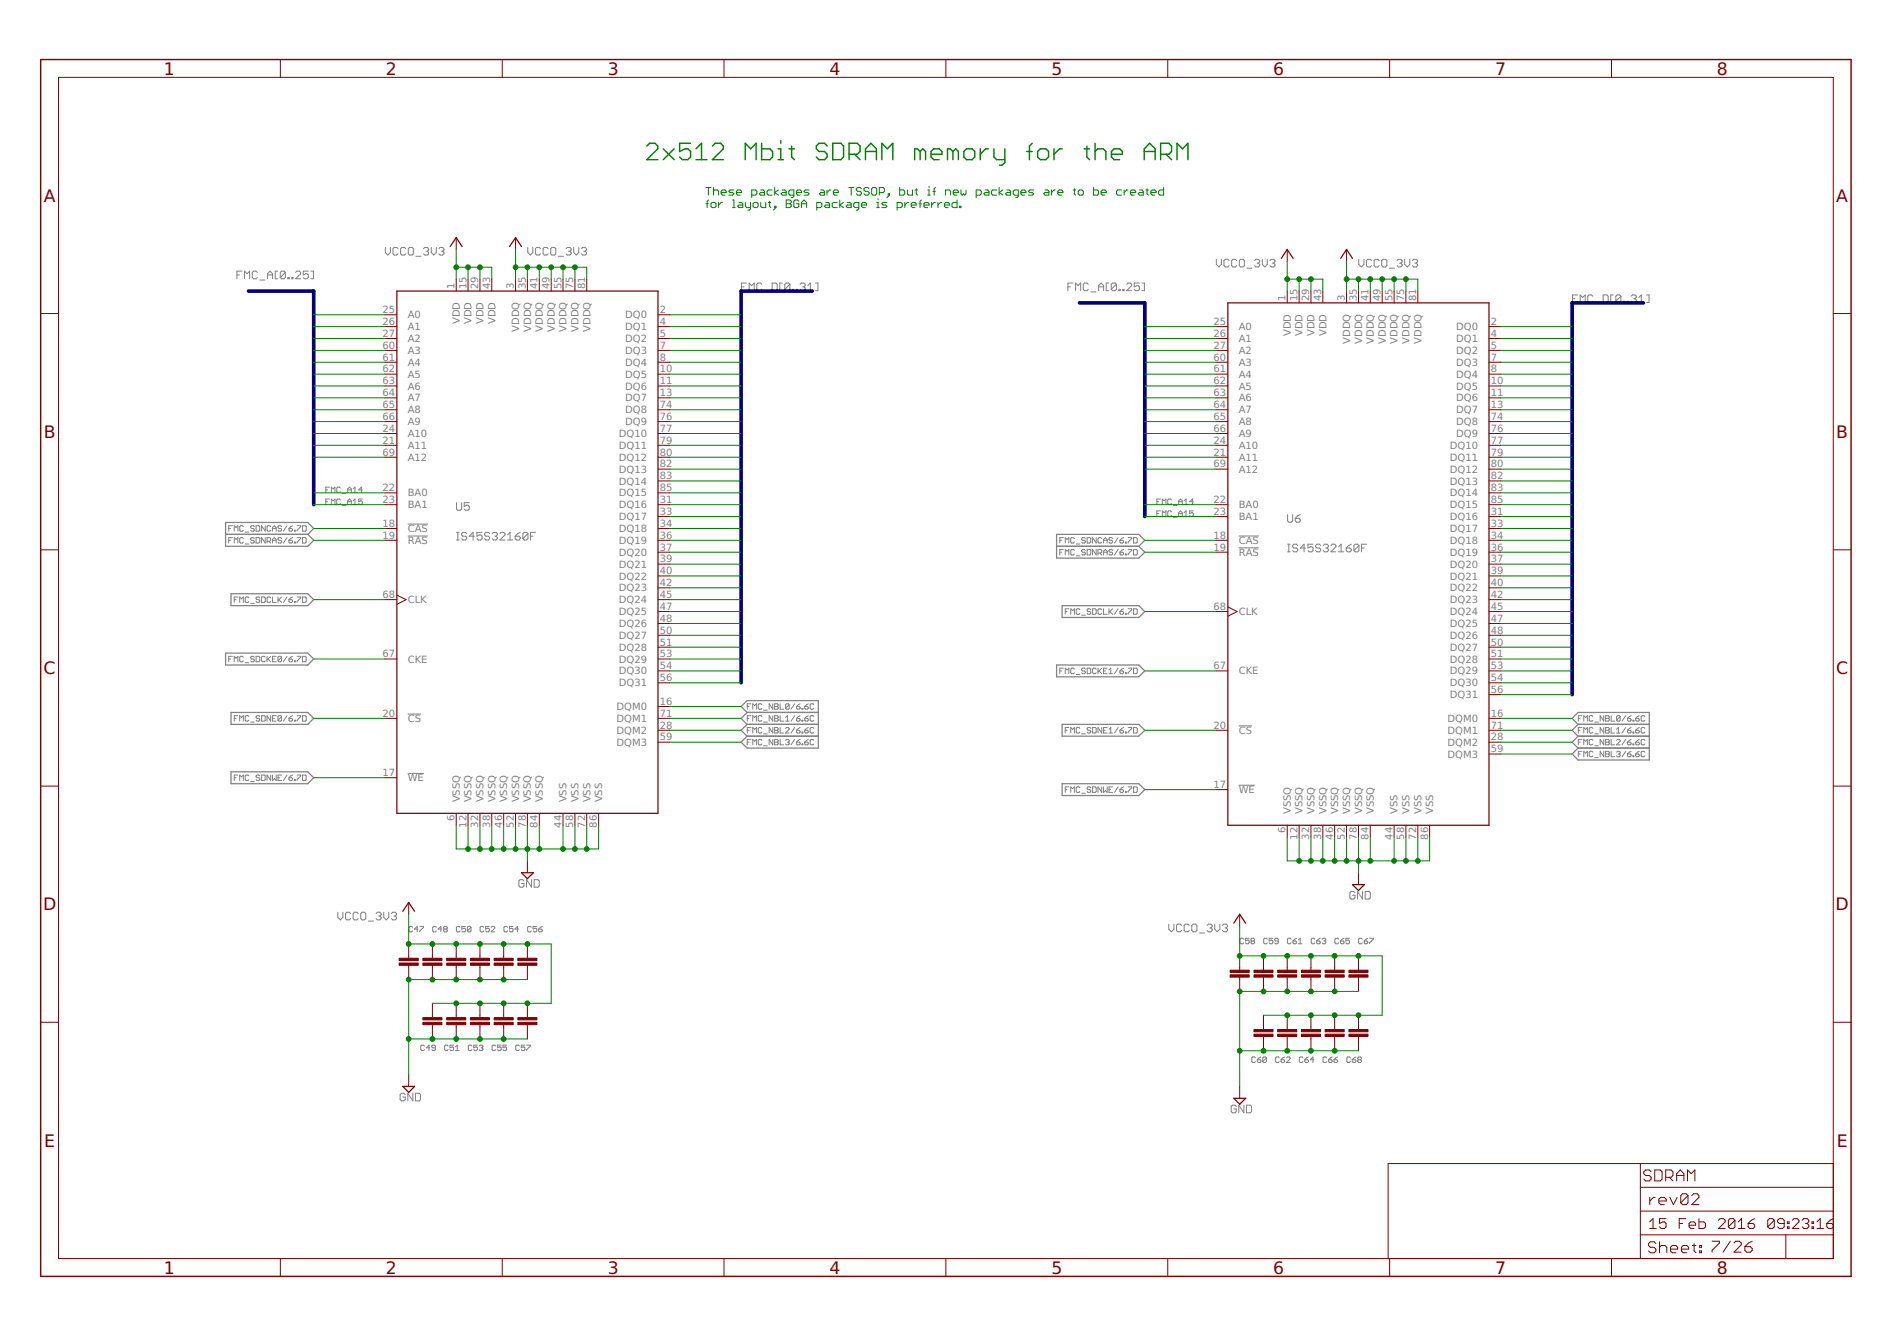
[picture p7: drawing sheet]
<svg xmlns="http://www.w3.org/2000/svg" width="420mm" height="297mm" viewBox="0 0 420 297" stroke-linecap="round" stroke-linejoin="round" font-family="sans-serif">
<defs><g id="words">
<g font-size="3.8" fill="#800000">
<text x="36.4" y="16.6">1</text>
<text x="85.7" y="16.6">2</text>
<text x="135" y="16.6">3</text>
<text x="184.3" y="16.6">4</text>
<text x="233.6" y="16.6">5</text>
<text x="282.9" y="16.6">6</text>
<text x="332.2" y="16.6">7</text>
<text x="381.5" y="16.6">8</text>
<text x="9.7" y="44.8">A</text>
<text x="408" y="44.8">A</text>
<text x="9.7" y="97.3">B</text>
<text x="408" y="97.3">B</text>
<text x="9.7" y="149.8">C</text>
<text x="408" y="149.8">C</text>
<text x="9.6" y="202.2">D</text>
<text x="407.9" y="202.2">D</text>
<text x="9.8" y="254.7">E</text>
<text x="408.1" y="254.7">E</text>
<text x="36.4" y="282.9">1</text>
<text x="85.7" y="282.9">2</text>
<text x="135" y="282.9">3</text>
<text x="184.3" y="282.9">4</text>
<text x="233.6" y="282.9">5</text>
<text x="282.9" y="282.9">6</text>
<text x="332.2" y="282.9">7</text>
<text x="381.5" y="282.9">8</text>
</g>
<g font-size="2.2" fill="#808080">
<text x="101" y="64.3" transform="rotate(-90 101 64.3)">1</text>
<text x="103.6" y="64.3" transform="rotate(-90 103.6 64.3)">15</text>
<text x="106.3" y="64.3" transform="rotate(-90 106.3 64.3)">29</text>
<text x="108.9" y="64.3" transform="rotate(-90 108.9 64.3)">43</text>
<text x="114.2" y="64.3" transform="rotate(-90 114.2 64.3)">3</text>
<text x="116.8" y="64.3" transform="rotate(-90 116.8 64.3)">35</text>
<text x="119.5" y="64.3" transform="rotate(-90 119.5 64.3)">41</text>
<text x="122.1" y="64.3" transform="rotate(-90 122.1 64.3)">49</text>
<text x="124.7" y="64.3" transform="rotate(-90 124.7 64.3)">55</text>
<text x="127.4" y="64.3" transform="rotate(-90 127.4 64.3)">75</text>
<text x="130" y="64.3" transform="rotate(-90 130 64.3)">81</text>
<text x="85" y="69.6">25</text>
<text x="90.6" y="70.7">A0</text>
<text x="138.9" y="70.7">DQ0</text>
<text x="146.6" y="69.6">2</text>
<text x="285.6" y="66.9" transform="rotate(-90 285.6 66.9)">1</text>
<text x="288.3" y="66.9" transform="rotate(-90 288.3 66.9)">15</text>
<text x="290.9" y="66.9" transform="rotate(-90 290.9 66.9)">29</text>
<text x="293.5" y="66.9" transform="rotate(-90 293.5 66.9)">43</text>
<text x="298.8" y="66.9" transform="rotate(-90 298.8 66.9)">3</text>
<text x="301.5" y="66.9" transform="rotate(-90 301.5 66.9)">35</text>
<text x="304.1" y="66.9" transform="rotate(-90 304.1 66.9)">41</text>
<text x="306.7" y="66.9" transform="rotate(-90 306.7 66.9)">49</text>
<text x="309.4" y="66.9" transform="rotate(-90 309.4 66.9)">55</text>
<text x="312" y="66.9" transform="rotate(-90 312 66.9)">75</text>
<text x="314.6" y="66.9" transform="rotate(-90 314.6 66.9)">81</text>
<text x="85" y="72.2">26</text>
<text x="85" y="74.8">27</text>
<text x="85" y="77.5">60</text>
<text x="90.6" y="73.4">A1</text>
<text x="90.6" y="76">A2</text>
<text x="102.2" y="72" transform="rotate(-90 102.2 72)">VDD</text>
<text x="104.8" y="72" transform="rotate(-90 104.8 72)">VDD</text>
<text x="107.4" y="72" transform="rotate(-90 107.4 72)">VDD</text>
<text x="110.1" y="72" transform="rotate(-90 110.1 72)">VDD</text>
<text x="115.3" y="73.8" transform="rotate(-90 115.3 73.8)">VDDQ</text>
<text x="118" y="73.8" transform="rotate(-90 118 73.8)">VDDQ</text>
<text x="120.6" y="73.8" transform="rotate(-90 120.6 73.8)">VDDQ</text>
<text x="123.3" y="73.8" transform="rotate(-90 123.3 73.8)">VDDQ</text>
<text x="125.9" y="73.8" transform="rotate(-90 125.9 73.8)">VDDQ</text>
<text x="128.5" y="73.8" transform="rotate(-90 128.5 73.8)">VDDQ</text>
<text x="131.2" y="73.8" transform="rotate(-90 131.2 73.8)">VDDQ</text>
<text x="138.9" y="73.4">DQ1</text>
<text x="138.9" y="76">DQ2</text>
<text x="146.6" y="72.2">4</text>
<text x="146.6" y="74.8">5</text>
<text x="146.6" y="77.5">7</text>
<text x="269.6" y="72.2">25</text>
<text x="269.6" y="74.8">26</text>
<text x="269.6" y="77.5">27</text>
<text x="275.2" y="73.4">A0</text>
<text x="275.2" y="76">A1</text>
<text x="286.8" y="74.7" transform="rotate(-90 286.8 74.7)">VDD</text>
<text x="289.4" y="74.7" transform="rotate(-90 289.4 74.7)">VDD</text>
<text x="292.1" y="74.7" transform="rotate(-90 292.1 74.7)">VDD</text>
<text x="294.7" y="74.7" transform="rotate(-90 294.7 74.7)">VDD</text>
<text x="300" y="76.4" transform="rotate(-90 300 76.4)">VDDQ</text>
<text x="302.6" y="76.4" transform="rotate(-90 302.6 76.4)">VDDQ</text>
<text x="305.3" y="76.4" transform="rotate(-90 305.3 76.4)">VDDQ</text>
<text x="307.9" y="76.4" transform="rotate(-90 307.9 76.4)">VDDQ</text>
<text x="310.5" y="76.4" transform="rotate(-90 310.5 76.4)">VDDQ</text>
<text x="313.2" y="76.4" transform="rotate(-90 313.2 76.4)">VDDQ</text>
<text x="315.8" y="76.4" transform="rotate(-90 315.8 76.4)">VDDQ</text>
<text x="323.5" y="73.4">DQ0</text>
<text x="323.5" y="76">DQ1</text>
<text x="331.2" y="72.2">2</text>
<text x="331.2" y="74.8">4</text>
<text x="331.2" y="77.5">5</text>
<text x="85" y="80.1">61</text>
<text x="85" y="82.7">62</text>
<text x="90.6" y="78.6">A3</text>
<text x="90.6" y="81.3">A4</text>
<text x="90.6" y="83.9">A5</text>
<text x="138.9" y="78.6">DQ3</text>
<text x="138.9" y="81.3">DQ4</text>
<text x="138.9" y="83.9">DQ5</text>
<text x="146.6" y="80.1">8</text>
<text x="146.6" y="82.7">10</text>
<text x="269.6" y="80.1">60</text>
<text x="269.6" y="82.7">61</text>
<text x="275.2" y="78.6">A2</text>
<text x="275.2" y="81.3">A3</text>
<text x="275.2" y="83.9">A4</text>
<text x="323.5" y="78.6">DQ2</text>
<text x="323.5" y="81.3">DQ3</text>
<text x="323.5" y="83.9">DQ4</text>
<text x="331.2" y="80.1">7</text>
<text x="331.2" y="82.7">8</text>
<text x="85" y="85.4">63</text>
<text x="85" y="88">64</text>
<text x="90.6" y="86.5">A6</text>
<text x="90.6" y="89.2">A7</text>
<text x="138.9" y="86.6">DQ6</text>
<text x="138.9" y="89.2">DQ7</text>
<text x="146.6" y="85.4">11</text>
<text x="146.6" y="88">13</text>
<text x="269.6" y="85.4">62</text>
<text x="269.6" y="88">63</text>
<text x="275.2" y="86.5">A5</text>
<text x="275.2" y="89.2">A6</text>
<text x="323.5" y="86.6">DQ5</text>
<text x="323.5" y="89.2">DQ6</text>
<text x="331.2" y="85.4">10</text>
<text x="331.2" y="88">11</text>
<text x="85" y="95.9">24</text>
<text x="85" y="90.7">65</text>
<text x="85" y="93.3">66</text>
<text x="90.6" y="91.8">A8</text>
<text x="90.6" y="94.5">A9</text>
<text x="138.9" y="91.8">DQ8</text>
<text x="138.9" y="94.5">DQ9</text>
<text x="146.6" y="90.7">74</text>
<text x="146.6" y="93.3">76</text>
<text x="146.6" y="95.9">77</text>
<text x="269.6" y="90.7">64</text>
<text x="269.6" y="93.3">65</text>
<text x="269.6" y="95.9">66</text>
<text x="275.2" y="91.8">A7</text>
<text x="275.2" y="94.5">A8</text>
<text x="323.5" y="91.8">DQ7</text>
<text x="323.5" y="94.5">DQ8</text>
<text x="331.2" y="90.7">13</text>
<text x="331.2" y="93.3">74</text>
<text x="331.2" y="95.9">76</text>
<text x="85" y="98.6">21</text>
<text x="85" y="101.2">69</text>
<text x="90.6" y="99.7">A11</text>
<text x="90.6" y="97.1">A10</text>
<text x="137.5" y="97.1">DQ10</text>
<text x="137.5" y="99.7">DQ11</text>
<text x="146.6" y="98.6">79</text>
<text x="146.6" y="101.2">80</text>
<text x="269.6" y="101.2">21</text>
<text x="269.6" y="98.6">24</text>
<text x="275.2" y="99.7">A10</text>
<text x="275.2" y="97.1">A9</text>
<text x="322.1" y="99.7">DQ10</text>
<text x="323.5" y="97.1">DQ9</text>
<text x="331.2" y="98.6">77</text>
<text x="331.2" y="101.2">79</text>
<text x="90.6" y="102.4">A12</text>
<text x="137.5" y="102.4">DQ12</text>
<text x="137.5" y="105">DQ13</text>
<text x="137.5" y="107.7">DQ14</text>
<text x="146.6" y="103.8">82</text>
<text x="146.6" y="106.5">83</text>
<text x="269.6" y="103.8">69</text>
<text x="275.2" y="102.4">A11</text>
<text x="275.2" y="105">A12</text>
<text x="322.1" y="102.4">DQ11</text>
<text x="322.1" y="105">DQ12</text>
<text x="322.1" y="107.7">DQ13</text>
<text x="331.2" y="103.8">80</text>
<text x="331.2" y="106.5">82</text>
<text x="85" y="109.1">22</text>
<text x="85" y="111.8">23</text>
<text x="90.6" y="110.3">BA0</text>
<text x="90.6" y="112.9">BA1</text>
<text x="137.5" y="112.9">DQ16</text>
<text x="137.5" y="110.3">DQ15</text>
<text x="146.6" y="111.8">31</text>
<text x="146.6" y="109.1">85</text>
<text x="269.6" y="111.8">22</text>
<text x="275.2" y="112.9">BA0</text>
<text x="322.1" y="110.3">DQ14</text>
<text x="322.1" y="112.9">DQ15</text>
<text x="331.2" y="109.1">83</text>
<text x="331.2" y="111.8">85</text>
<text x="85" y="117">18</text>
<text x="85" y="119.7">19</text>
<text x="90.6" y="118.2">CAS</text>
<text x="137.5" y="115.6">DQ17</text>
<text x="137.5" y="118.2">DQ18</text>
<text x="146.6" y="114.4">33</text>
<text x="146.6" y="117">34</text>
<text x="146.6" y="119.7">36</text>
<text x="269.6" y="119.7">18</text>
<text x="269.6" y="114.4">23</text>
<text x="275.2" y="115.6">BA1</text>
<text x="322.1" y="115.6">DQ16</text>
<text x="322.1" y="118.2">DQ17</text>
<text x="331.2" y="114.4">31</text>
<text x="331.2" y="117">33</text>
<text x="331.2" y="119.7">34</text>
<text x="90.6" y="120.8">RAS</text>
<text x="137.5" y="120.8">DQ19</text>
<text x="137.5" y="123.5">DQ20</text>
<text x="146.6" y="122.3">37</text>
<text x="146.6" y="124.9">39</text>
<text x="269.6" y="122.3">19</text>
<text x="275.2" y="120.8">CAS</text>
<text x="275.2" y="123.5">RAS</text>
<text x="322.1" y="120.8">DQ18</text>
<text x="322.1" y="123.5">DQ19</text>
<text x="331.2" y="122.3">36</text>
<text x="331.2" y="124.9">37</text>
<text x="137.5" y="126.1">DQ21</text>
<text x="137.5" y="128.8">DQ22</text>
<text x="137.5" y="131.4">DQ23</text>
<text x="146.6" y="127.6">40</text>
<text x="146.6" y="130.2">42</text>
<text x="322.1" y="126.1">DQ20</text>
<text x="322.1" y="128.8">DQ21</text>
<text x="322.1" y="131.4">DQ22</text>
<text x="331.2" y="127.6">39</text>
<text x="331.2" y="130.2">40</text>
<text x="85" y="132.9">68</text>
<text x="90.6" y="134">CLK</text>
<text x="137.5" y="134">DQ24</text>
<text x="137.5" y="136.7">DQ25</text>
<text x="146.6" y="132.9">45</text>
<text x="146.6" y="135.5">47</text>
<text x="269.6" y="135.5">68</text>
<text x="275.2" y="136.7">CLK</text>
<text x="322.1" y="134">DQ23</text>
<text x="322.1" y="136.7">DQ24</text>
<text x="331.2" y="132.9">42</text>
<text x="331.2" y="135.5">45</text>
<text x="137.5" y="139.3">DQ26</text>
<text x="137.5" y="141.9">DQ27</text>
<text x="146.6" y="138.1">48</text>
<text x="146.6" y="140.8">50</text>
<text x="146.6" y="143.4">51</text>
<text x="322.1" y="139.3">DQ25</text>
<text x="322.1" y="141.9">DQ26</text>
<text x="331.2" y="138.1">47</text>
<text x="331.2" y="140.8">48</text>
<text x="331.2" y="143.4">50</text>
<text x="85" y="146">67</text>
<text x="90.6" y="147.2">CKE</text>
<text x="137.5" y="144.6">DQ28</text>
<text x="137.5" y="147.2">DQ29</text>
<text x="137.5" y="149.9">DQ30</text>
<text x="146.6" y="146">53</text>
<text x="146.6" y="148.7">54</text>
<text x="269.6" y="148.7">67</text>
<text x="275.2" y="149.8">CKE</text>
<text x="322.1" y="144.6">DQ27</text>
<text x="322.1" y="147.2">DQ28</text>
<text x="322.1" y="149.9">DQ29</text>
<text x="331.2" y="146">51</text>
<text x="331.2" y="148.7">53</text>
<text x="137.5" y="152.5">DQ31</text>
<text x="146.6" y="151.3">56</text>
<text x="322.1" y="152.5">DQ30</text>
<text x="322.1" y="155.1">DQ31</text>
<text x="331.2" y="151.3">54</text>
<text x="331.2" y="154">56</text>
<text x="85" y="159.2">20</text>
<text x="90.6" y="160.4">CS</text>
<text x="137" y="157.8">DQM0</text>
<text x="137" y="160.4">DQM1</text>
<text x="146.6" y="156.6">16</text>
<text x="146.6" y="161.9">28</text>
<text x="146.6" y="159.2">71</text>
<text x="269.6" y="161.9">20</text>
<text x="321.6" y="160.4">DQM0</text>
<text x="331.2" y="159.2">16</text>
<text x="331.2" y="161.9">71</text>
<text x="137" y="163">DQM2</text>
<text x="137" y="165.7">DQM3</text>
<text x="146.6" y="164.5">59</text>
<text x="275.2" y="163">CS</text>
<text x="321.6" y="165.7">DQM2</text>
<text x="321.6" y="163">DQM1</text>
<text x="331.2" y="164.5">28</text>
<text x="331.2" y="167.1">59</text>
<text x="85" y="172.4">17</text>
<text x="90.6" y="173.6">WE</text>
<text x="321.6" y="168.3">DQM3</text>
<text x="102.2" y="178.3" transform="rotate(-90 102.2 178.3)">VSSQ</text>
<text x="104.8" y="178.3" transform="rotate(-90 104.8 178.3)">VSSQ</text>
<text x="107.4" y="178.3" transform="rotate(-90 107.4 178.3)">VSSQ</text>
<text x="110.1" y="178.3" transform="rotate(-90 110.1 178.3)">VSSQ</text>
<text x="112.7" y="178.3" transform="rotate(-90 112.7 178.3)">VSSQ</text>
<text x="115.3" y="178.3" transform="rotate(-90 115.3 178.3)">VSSQ</text>
<text x="118" y="178.3" transform="rotate(-90 118 178.3)">VSSQ</text>
<text x="120.6" y="178.3" transform="rotate(-90 120.6 178.3)">VSSQ</text>
<text x="125.9" y="178.3" transform="rotate(-90 125.9 178.3)">VSS</text>
<text x="128.5" y="178.3" transform="rotate(-90 128.5 178.3)">VSS</text>
<text x="131.2" y="178.3" transform="rotate(-90 131.2 178.3)">VSS</text>
<text x="133.8" y="178.3" transform="rotate(-90 133.8 178.3)">VSS</text>
<text x="269.6" y="175.1">17</text>
<text x="275.2" y="176.2">WE</text>
<text x="101" y="182.5" transform="rotate(-90 101 182.5)">6</text>
<text x="103.6" y="183.9" transform="rotate(-90 103.6 183.9)">12</text>
<text x="106.3" y="183.9" transform="rotate(-90 106.3 183.9)">32</text>
<text x="108.9" y="183.9" transform="rotate(-90 108.9 183.9)">38</text>
<text x="111.5" y="183.9" transform="rotate(-90 111.5 183.9)">46</text>
<text x="114.2" y="183.9" transform="rotate(-90 114.2 183.9)">52</text>
<text x="116.8" y="183.9" transform="rotate(-90 116.8 183.9)">78</text>
<text x="119.5" y="183.9" transform="rotate(-90 119.5 183.9)">84</text>
<text x="124.7" y="183.9" transform="rotate(-90 124.7 183.9)">44</text>
<text x="127.4" y="183.9" transform="rotate(-90 127.4 183.9)">58</text>
<text x="130" y="183.9" transform="rotate(-90 130 183.9)">72</text>
<text x="132.6" y="183.9" transform="rotate(-90 132.6 183.9)">86</text>
<text x="285.6" y="185.1" transform="rotate(-90 285.6 185.1)">6</text>
<text x="286.8" y="180.9" transform="rotate(-90 286.8 180.9)">VSSQ</text>
<text x="289.4" y="180.9" transform="rotate(-90 289.4 180.9)">VSSQ</text>
<text x="292.1" y="180.9" transform="rotate(-90 292.1 180.9)">VSSQ</text>
<text x="294.7" y="180.9" transform="rotate(-90 294.7 180.9)">VSSQ</text>
<text x="297.3" y="180.9" transform="rotate(-90 297.3 180.9)">VSSQ</text>
<text x="300" y="180.9" transform="rotate(-90 300 180.9)">VSSQ</text>
<text x="302.6" y="180.9" transform="rotate(-90 302.6 180.9)">VSSQ</text>
<text x="305.3" y="180.9" transform="rotate(-90 305.3 180.9)">VSSQ</text>
<text x="310.5" y="180.9" transform="rotate(-90 310.5 180.9)">VSS</text>
<text x="313.2" y="180.9" transform="rotate(-90 313.2 180.9)">VSS</text>
<text x="315.8" y="180.9" transform="rotate(-90 315.8 180.9)">VSS</text>
<text x="318.4" y="180.9" transform="rotate(-90 318.4 180.9)">VSS</text>
<text x="288.3" y="186.5" transform="rotate(-90 288.3 186.5)">12</text>
<text x="290.9" y="186.5" transform="rotate(-90 290.9 186.5)">32</text>
<text x="293.5" y="186.5" transform="rotate(-90 293.5 186.5)">38</text>
<text x="296.2" y="186.5" transform="rotate(-90 296.2 186.5)">46</text>
<text x="298.8" y="186.5" transform="rotate(-90 298.8 186.5)">52</text>
<text x="301.5" y="186.5" transform="rotate(-90 301.5 186.5)">78</text>
<text x="304.1" y="186.5" transform="rotate(-90 304.1 186.5)">84</text>
<text x="309.4" y="186.5" transform="rotate(-90 309.4 186.5)">44</text>
<text x="312" y="186.5" transform="rotate(-90 312 186.5)">58</text>
<text x="314.6" y="186.5" transform="rotate(-90 314.6 186.5)">72</text>
<text x="317.3" y="186.5" transform="rotate(-90 317.3 186.5)">86</text>
</g>
</g></defs>
<g fill="none" stroke="#808080" stroke-width=".22">
<path d="M85.6 55v1.1l.6 .6 .5-.6v-1.1M88.4 55.2l-.2-.2h-.6l-.3 .2v1.2l.3 .3h.6l.2-.3M90.1 55.2l-.2-.2h-.6l-.3 .2v1.2l.3 .3h.6l.2-.3M91 55h.6l.2 .2v1.2l-.2 .3h-.6l-.3-.3v-1.2zM92.4 56.9h1.1M94.1 55.2l.3-.2h.6l.2 .2v.3l-.2 .3M94.7 55.8h.3M95 55.8l.2 .3v.3l-.2 .3h-.6l-.3-.3M95.8 55v1.1l.6 .6 .5-.6v-1.1M97.5 55.2l.3-.2h.6l.2 .2v.3l-.2 .3M98.1 55.8h.3M98.4 55.8l.2 .3v.3l-.2 .3h-.6l-.3-.3"/>
<path d="M117.3 55v1.1l.5 .6 .6-.6v-1.1M120.1 55.2l-.3-.2h-.5l-.3 .2v1.2l.3 .3h.5l.3-.3M121.8 55.2l-.3-.2h-.6l-.2 .2v1.2l.2 .3h.6l.3-.3M122.4 55.2l.2-.2h.6l.3 .2v1.2l-.3 .3h-.6l-.2-.3zM124.1 56.9h1.1M125.8 55.2l.2-.2h.6l.3 .2v.3l-.3 .3M126.3 55.8h.3M126.6 55.8l.3 .3v.3l-.3 .3h-.6l-.2-.3M127.5 55v1.1l.5 .6 .6-.6v-1.1M129.2 55.2l.3-.2h.5l.3 .2v.3l-.3 .3M129.7 55.8h.3M130 55.8l.3 .3v.3l-.3 .3h-.5l-.3-.3"/>
<path d="M270.3 57.6v1.1l.5 .6 .6-.6v-1.1M273.1 57.9l-.3-.3h-.6l-.3 .3v1.1l.3 .3h.6l.3-.3M274.8 57.9l-.3-.3h-.6l-.2 .3v1.1l.2 .3h.6l.3-.3M275.6 57.6h.6l.3 .3v1.1l-.3 .3h-.6l-.2-.3v-1.1zM277.1 59.6h1.1M278.8 57.9l.2-.3h.6l.3 .3v.3l-.3 .3M279.3 58.5h.3M279.6 58.5l.3 .2v.3l-.3 .3h-.6l-.2-.3M280.5 57.6v1.1l.5 .6 .6-.6v-1.1M282.2 57.9l.2-.3h.6l.3 .3v.3l-.3 .3M282.7 58.5h.3M283 58.5l.3 .2v.3l-.3 .3h-.6l-.2-.3"/>
<path d="M301.9 57.6v1.1l.6 .6 .5-.6v-1.1M304.7 57.9l-.2-.3h-.6l-.3 .3v1.1l.3 .3h.6l.2-.3M306.4 57.9l-.2-.3h-.6l-.3 .3v1.1l.3 .3h.6l.2-.3M307 57.9l.3-.3h.5l.3 .3v1.1l-.3 .3h-.5l-.3-.3zM308.7 59.6h1.1M310.4 57.9l.3-.3h.6l.2 .3v.3l-.2 .3M311 58.5h.3M311.3 58.5l.2 .2v.3l-.2 .3h-.6l-.3-.3M312.1 57.6v1.1l.6 .6 .5-.6v-1.1M313.8 57.9l.3-.3h.6l.2 .3v.3l-.2 .3M314.4 58.5h.3M314.7 58.5l.2 .2v.3l-.2 .3h-.6l-.3-.3"/>
<path d="M52.6 61.1h.6M53.8 60.2h-1.2v1.7M54.3 61.9v-1.7l.6 .6 .6-.6v1.7M57.2 60.5l-.3-.3h-.6l-.3 .3v1.2l.3 .2h.6l.3-.2M57.7 62.2h1.2M59.4 61.1h1.2M59.4 61.9v-1.1l.6-.6 .6 .6v1.1M61.7 60.2h-.5v1.7h.5M63.4 60.5l-.3-.3h-.6l-.2 .3v1.2M63.4 60.5v1.2l-.3 .2h-.6l-.2-.2M63.4 60.5l-1.1 1.2M64 61.7h.3v.2h-.3z"/>
<path d="M64.8 61.7h.3v.2h-.3zM65.7 60.5l.3-.3h.5l.3 .3v.3l-1.1 1.1h1.1M68.5 60.2h-1.1v.9l.5-.3h.3l.3 .3v.6l-.3 .2h-.6l-.2-.2M69.1 60.2h.5v1.7h-.5M164.7 63.7h.6M165.9 62.9h-1.2v1.7M166.5 64.6v-1.7l.5 .6 .6-.6v1.7M169.3 63.2l-.3-.3h-.6l-.3 .3v1.1l.3 .3h.6l.3-.3M169.8 64.9h1.2M171.6 62.9h.8l.3 .3v1.1l-.3 .3h-.8zM173.8 62.9h-.6v1.7h.6M175.5 63.2l-.3-.3h-.5l-.3 .3v1.1"/>
<path d="M175.5 63.2v1.1l-.3 .3h-.5l-.3-.3M175.5 63.2l-1.1 1.1M176.1 64.3h.3v.3h-.3zM176.9 64.3h.3v.3h-.3zM177.8 63.2l.3-.3h.5l.3 .3v.3l-.3 .2M178.4 63.7h.2M178.6 63.7l.3 .3v.3l-.3 .3h-.5l-.3-.3M179.5 64.6h1.1M179.5 63.5l.5-.6v1.7M181.2 62.9h.5v1.7h-.5M237.3 63.7h.5M238.4 62.9h-1.1v1.7"/>
<path d="M239 64.6v-1.7l.5 .6 .6-.6v1.7M241.8 63.2l-.3-.3h-.5l-.3 .3v1.1l.3 .3h.5l.3-.3M242.4 64.9h1.1M244.1 63.7h1.1M244.1 64.6v-1.1l.5-.6 .6 .6v1.1M246.3 62.9h-.5v1.7h.5M248.1 63.2l-.3-.3h-.6l-.3 .3v1.1M248.1 63.2v1.1l-.3 .3h-.6l-.3-.3M248.1 63.2l-1.2 1.1M248.6 64.3h.3v.3h-.3zM249.5 64.3h.2v.3h-.2zM250.3 63.2l.3-.3h.6l.2 .3v.3l-1.1 1.1h1.1"/>
<path d="M253.2 62.9h-1.2v.8l.6-.2h.3l.3 .2v.6l-.3 .3h-.6l-.3-.3M253.7 62.9h.6v1.7h-.6M349.4 66.4h.5M350.5 65.5h-1.1v1.7M351.1 67.2v-1.7l.5 .6 .6-.6v1.7M353.9 65.8l-.3-.3h-.5l-.3 .3v1.1l.3 .3h.5l.3-.3M354.5 67.5h1.1M356.2 65.5h.8l.3 .3v1.1l-.3 .3h-.8zM358.5 65.5h-.6v1.7h.6M360.2 65.8l-.3-.3h-.6l-.3 .3v1.1M360.2 65.8v1.1l-.3 .3h-.6l-.3-.3M360.2 65.8l-1.2 1.1"/>
<path d="M360.7 66.9h.3v.3h-.3zM361.6 66.9h.2v.3h-.2zM362.4 65.8l.3-.3h.6l.3 .3v.3l-.3 .3M363 66.4h.3M363.3 66.4l.3 .3v.2l-.3 .3h-.6l-.3-.3M364.1 67.2h1.2M364.1 66.1l.6-.6v1.7M365.8 65.5h.6v1.7h-.6M50.8 117.4h.4M51.6 116.8h-.8v1.2M51.6 119.4h-.8v1.2M52 118v-1.2l.5 .4 .4-.4v1.2"/>
<path d="M54.1 117l-.2-.2h-.4l-.2 .2v.8l.2 .2h.4l.2-.2M54.1 119.6l-.2-.2h-.4l-.2 .2v.8l.2 .2h.4l.2-.2M54.5 118.2h.8M56.5 117l-.2-.2h-.4l-.2 .4 .2 .2h.4l.2 .4-.2 .2h-.4l-.2-.2M56.5 119.6l-.2-.2h-.4l-.2 .2 .2 .4h.4l.2 .2-.2 .4h-.4l-.2-.2M56.9 119.4h.6l.2 .2v.8l-.2 .2h-.6zM56.9 116.8h.6l.2 .2v.8l-.2 .2h-.6zM58.9 116.8v1.2l-.8-1.2v1.2M58.9 119.4v1.2l-.8-1.2v1.2M60.1 117l-.2-.2h-.4l-.2 .2v.8l.2 .2h.4l.2-.2M60.5 118v-.8l.5-.4 .4 .4v.8M60.5 117.4h.9"/>
<path d="M62.6 117l-.2-.2h-.4l-.2 .4 .2 .2h.4l.2 .4-.2 .2h-.4l-.2-.2M62.6 119.6l-.2-.2h-.4l-.2 .2 .2 .4h.4l.2 .2-.2 .4h-.4l-.2-.2M63.8 116.8l-.8 1.2M63.8 119.4l-.8 1.2M64.2 117.4h.6l.2 .4-.2 .2h-.4l-.2-.2zM65 116.8l-.8 .6M65 119.4l-.8 .6M65.4 117.8h.2v.2h-.2zM66 116.8h.8v.2l-.8 .8v.2M66 119.4h.8v.2l-.8 .8v.2M67.2 116.8h.6l.2 .2v.8l-.2 .2h-.6zM67.2 119.4h.6l.2 .2v.8l-.2 .2h-.6z"/>
<path d="M72.4 108.8h.4M72.4 111.5h.4M73.2 108.2h-.8v1.2M73.2 110.9h-.8v1.2M73.6 109.4v-1.2l.4 .4 .4-.4v1.2M73.6 112.1v-1.2l.4 .4 .4-.4v1.2M75.6 108.4l-.2-.2h-.4l-.2 .2v.8l.2 .2h.4l.2-.2M75.6 111.1l-.2-.2h-.4l-.2 .2v.8l.2 .2h.4l.2-.2M76 109.6h.9M76 112.3h.9M77.3 109.4v-.8l.4-.4 .4 .4v.8M77.3 108.8h.8"/>
<path d="M77.3 112.1v-.8l.4-.4 .4 .4v.8M77.3 111.5h.8M78.5 109.4h.8M78.5 108.6l.4-.4v1.2M78.5 111.3l.4-.4v1.2M78.5 112.1h.8M80.5 108.8h-.8l.6-.6v1.2M80.5 110.9h-.8v.6l.6-.2 .2 .2v.4l-.2 .2h-.4l-.2-.2M90.6 116.4h4.5M90.6 119.1h4.5M101.4 120h.6M101.4 118.3h.6"/>
<path d="M101.4 111.7v1.4l.3 .3h.6l.3-.3v-1.4M101.7 118.3v1.7M103.7 118.6l-.3-.3h-.6l-.2 .3v.2l.2 .3h.6l.3 .3v.3l-.3 .3h-.6l-.2-.3M104.3 111.7h-1.2v.8l.6-.3h.3l.3 .3v.6l-.3 .3h-.6l-.3-.3M105.4 119.1h-1.1l.8-.8v1.7M107.1 118.3h-1.1v.8l.5-.3h.3l.3 .3v.6l-.3 .3h-.5l-.3-.3M108.8 118.6l-.3-.3h-.6l-.2 .3v.2l.2 .3h.6l.3 .3v.3l-.3 .3h-.6l-.2-.3M109.4 118.6l.3-.3h.5l.3 .3v.2l-.3 .3M109.9 119.1h.3M110.2 119.1l.3 .3v.3l-.3 .3h-.5l-.3-.3M111.1 118.6l.3-.3h.5l.3 .3v.2l-1.1 1.2h1.1M112.8 120h1.1"/>
<path d="M112.8 118.8l.5-.5v1.7M114.5 119.1h.8l.3 .3v.3l-.3 .3h-.6l-.2-.3zM115.6 118.3l-.6 .3-.5 .5M117.3 118.6v1.1l-.3 .3h-.5l-.3-.3M117.3 118.6l-.3-.3h-.5l-.3 .3v1.1M117.3 118.6l-1.1 1.1M117.9 119.1h.5M119 118.3h-1.1v1.7M236.3 119.4h-.8v1.2M238.7 119.6l-.2-.2h-.4l-.2 .2v.8l.2 .2h.4l.2-.2M241.2 119.6l-.3-.2h-.4l-.2 .2 .2 .4h.4l.3 .2-.3 .4h-.4l-.2-.2M241.6 119.4h.5l.3 .2v.8l-.3 .2h-.5z"/>
<path d="M243.6 119.4v1.2l-.8-1.2v1.2M244.8 119.6l-.2-.2h-.4l-.2 .2v.8l.2 .2h.4l.2-.2M247.2 119.6l-.2-.2h-.4l-.2 .2 .2 .4h.4l.2 .2-.2 .4h-.4l-.2-.2M248.4 119.4l-.8 1.2M249.6 119.4l-.8 .6M250.7 119.4h.8v.2l-.8 .8v.2M251.9 119.4h.6l.2 .2v.8l-.2 .2h-.6zM257 111.5h.5M257 114.1h.5M257.9 110.9h-.9v1.2M257.9 113.5h-.9v1.2M258.3 112.1v-1.2l.4 .4 .4-.4v1.2"/>
<path d="M258.3 114.7v-1.2l.4 .4 .4-.4v1.2M260.3 111.1l-.2-.2h-.4l-.2 .2v.8l.2 .2h.4l.2-.2M260.3 113.7l-.2-.2h-.4l-.2 .2v.8l.2 .2h.4l.2-.2M260.7 112.3h.8M260.7 114.9h.8M261.9 114.7v-.8l.4-.4 .4 .4v.8M261.9 111.5h.8M261.9 112.1v-.8l.4-.4 .4 .4v.8M261.9 114.1h.8M263.1 112.1h.8M263.1 111.3l.4-.4v1.2M263.1 113.9l.4-.4v1.2"/>
<path d="M263.1 114.7h.8M265.1 111.5h-.8l.6-.6v1.2M265.1 113.5h-.8v.6l.4-.2 .4 .2v.4l-.2 .2h-.4l-.2-.2M275.2 119.1h4.5M286.1 114.3v1.4l.3 .3h.5l.3-.3v-1.4M287.8 115.2h.8l.3 .2v.3l-.3 .3h-.5l-.3-.3zM288.9 114.3l-.5 .3-.6 .6M50.8 120h.4M52 120.6v-1.2l.5 .4 .4-.4v1.2M52 133.2h.5M52.9 132.6h-.9v1.2M53.3 133.8v-1.2l.4 .4 .4-.4v1.2"/>
<path d="M54.5 120.9h.8M55.3 132.8l-.2-.2h-.4l-.2 .2v.8l.2 .2h.4l.2-.2M55.7 134h.8M57.7 132.8l-.2-.2h-.4l-.2 .2 .2 .4h.4l.2 .2-.2 .4h-.4l-.2-.2M58.1 132.6h.6l.2 .2v.8l-.2 .2h-.6zM59.3 120.2h.6l.2-.2v-.4l-.2-.2h-.6v1.2M59.7 120.2l.4 .4M60.1 132.8l-.2-.2h-.4l-.2 .2v.8l.2 .2h.4l.2-.2M60.5 120.6v-.8l.5-.4 .4 .4v.8M60.5 132.6v1.2h.9M60.5 120h.9M61.8 132.6v1.2"/>
<path d="M62 133.2l.6 .6M62.6 132.6l-.8 .8M63.8 132.6l-.8 1.2M64.2 120h.6l.2 .4-.2 .2h-.4l-.2-.2zM64.2 133.2h.6l.2 .4-.2 .2h-.4l-.2-.2zM65 132.6l-.8 .6M65.4 120.4h.2v.2h-.2zM65.4 133.6h.2v.2h-.2zM66 132.6h.8v.2l-.8 .8v.2M67.2 132.6h.6l.2 .2v.8l-.2 .2h-.6zM235.5 120h.4M235.5 122.7h.4"/>
<path d="M236.3 122.1h-.8v1.2M236.7 120.6v-1.2l.4 .4 .4-.4v1.2M236.7 123.3v-1.2l.4 .4 .4-.4v1.2M236.7 135.9h.4M237.5 135.3h-.8v1.2M237.9 136.5v-1.2l.4 .4 .4-.4v1.2M238.7 122.3l-.2-.2h-.4l-.2 .2v.8l.2 .2h.4l.2-.2M239.1 120.9h.8M239.1 123.5h.8M239.9 135.5l-.2-.2h-.4l-.2 .2v.8l.2 .2h.4l.2-.2M240.3 136.7h.9M241.2 122.3l-.3-.2h-.4l-.2 .4 .2 .2h.4l.3 .4-.3 .2h-.4l-.2-.2"/>
<path d="M241.6 122.1h.5l.3 .2v.8l-.3 .2h-.5zM242.4 135.5l-.3-.2h-.4l-.1 .4 .1 .2h.4l.3 .4-.3 .2h-.4l-.1-.2M242.8 135.3h.6l.2 .2v.8l-.2 .2h-.6zM243.6 122.1v1.2l-.8-1.2v1.2M244 122.9h.6l.2-.2v-.4l-.2-.2h-.6v1.2M244.4 122.9l.4 .4M244.8 135.5l-.2-.2h-.4l-.2 .2v.8l.2 .2h.4l.2-.2M245.2 120.6v-.8l.4-.4 .4 .4v.8M245.2 123.3v-.8l.4-.4 .4 .4v.8M245.2 135.3v1.2h.8M245.2 120h.8M245.2 122.7h.8"/>
<path d="M246.4 135.3v1.2M246.6 135.9l.6 .6M247.2 122.3l-.2-.2h-.4l-.2 .2 .2 .4h.4l.2 .2-.2 .4h-.4l-.2-.2M247.2 135.3l-.8 .8M248.4 122.1l-.8 1.2M248.4 135.3l-.8 1.2M248.8 120h.6l.2 .4-.2 .2h-.4l-.2-.2zM248.8 122.7h.6l.2 .4-.2 .2h-.4l-.2-.2zM248.8 135.9h.6l.2 .4-.2 .2h-.4l-.2-.2zM249.6 122.1l-.8 .6M249.6 135.3l-.8 .6M250 120.4h.3v.2h-.3z"/>
<path d="M250 123.1h.3v.2h-.3zM250 136.3h.3v.2h-.3zM250.7 122.1h.8v.2l-.8 .8v.2M250.7 135.3h.8v.2l-.8 .8v.2M251.9 122.1h.6l.2 .2v.8l-.2 .2h-.6zM251.9 135.3h.6l.2 .2v.8l-.2 .2h-.6zM275.2 121.7h4.5M286.1 122.6h.5M286.1 120.9h.5M286.4 120.9v1.7M288.3 121.2l-.2-.3h-.6l-.3 .3v.3l.3 .3h.6l.2 .2v.3l-.2 .3h-.6l-.3-.3M290 121.8h-1.1l.9-.9v1.7"/>
<path d="M291.7 120.9h-1.1v.9l.9-.3 .2 .3v.5l-.2 .3h-.6l-.3-.3M293.4 121.2l-.2-.3h-.6l-.3 .3v.3l.3 .3h.6l.2 .2v.3l-.2 .3h-.6l-.3-.3M294 121.2l.3-.3h.6l.2 .3v.3l-.2 .3M294.6 121.8h.3M294.9 121.8l.2 .2v.3l-.2 .3h-.6l-.3-.3M295.7 121.2l.3-.3h.6l.2 .3v.3l-1.1 1.1h1.1M297.4 122.6h1.1M297.4 121.5l.6-.6v1.7M299.1 121.8h.9l.2 .2v.3l-.2 .3h-.6l-.3-.3zM300.2 120.9l-1.1 .9M301.9 121.2v1.1l-.2 .3h-.6l-.3-.3M301.9 121.2l-.2-.3h-.6l-.3 .3v1.1"/>
<path d="M301.9 121.2l-1.1 1.1M302.5 121.8h.6M303.6 120.9h-1.1v1.7M50.8 146.4h.4M51.6 145.8h-.8v1.2M52 147v-1.2l.5 .4 .4-.4v1.2M52 159.6h.5M52.9 159h-.9v1.2M54.1 146l-.2-.2h-.4l-.2 .2v.8l.2 .2h.4l.2-.2M54.5 147.2h.8M55.3 159.2l-.2-.2h-.4l-.2 .2v.8l.2 .2h.4l.2-.2M56.5 146l-.2-.2h-.4l-.2 .2 .2 .4h.4l.2 .2-.2 .4h-.4l-.2-.2"/>
<path d="M56.9 145.8h.6l.2 .2v.8l-.2 .2h-.6zM57.7 159.2l-.2-.2h-.4l-.2 .2 .2 .4h.4l.2 .2-.2 .4h-.4l-.2-.2M58.1 159h.6l.2 .2v.8l-.2 .2h-.6zM58.9 146l-.2-.2h-.4l-.2 .2v.8l.2 .2h.4l.2-.2M59.3 145.8v1.2M59.5 146.4l.6 .6M60.1 159v1.2l-.8-1.2v1.2M60.1 145.8l-.8 .8M60.5 146.4h.5M60.5 159.6h.5M61.4 145.8h-.9v1.2h.9M61.4 159h-.9v1.2h.9"/>
<path d="M62.6 146l-.2-.2h-.4l-.2 .2v.8M62.6 146v.8l-.2 .2h-.4l-.2-.2M62.6 159.2l-.2-.2h-.4l-.2 .2v.8M62.6 159.2v.8l-.2 .2h-.4l-.2-.2M62.6 146l-.8 .8M62.6 159.2l-.8 .8M63.8 145.8l-.8 1.2M63.8 159l-.8 1.2M64.2 146.4h.6l.2 .4-.2 .2h-.4l-.2-.2zM64.2 159.6h.6l.2 .4-.2 .2h-.4l-.2-.2zM65 145.8l-.8 .6M65 159l-.8 .6"/>
<path d="M65.4 146.8h.2v.2h-.2zM66 145.8h.8v.2l-.8 .8v.2M66 159h.8l-.8 1.2M67.2 145.8h.6l.2 .2v.8l-.2 .2h-.6zM67.2 159h.6l.2 .2v.8l-.2 .2h-.6zM90.6 158.6h3M166 159.6h.4M166 157h.4M166.9 159h-.9v1.2M166.9 156.4h-.9v1.2M167.3 157.6v-1.2l.4 .4 .4-.4v1.2M169.3 159.2l-.2-.2h-.4l-.2 .2v.8l.2 .2h.4l.2-.2"/>
<path d="M169.3 156.6l-.2-.2h-.4l-.2 .2v.8l.2 .2h.4l.2-.2M169.7 157.8h.8M171.7 156.4v1.2l-.8-1.2v1.2M171.7 159v1.2l-.8-1.2v1.2M172.1 159h.6l.2 .2-.2 .4 .2 .4-.2 .2h-.6zM172.1 159.6h.6M172.1 156.4h.6l.2 .2-.2 .4 .2 .4-.2 .2h-.6zM172.1 157h.6M173.3 159v1.2h.8M173.3 156.4v1.2h.8M174.5 159.4l.4-.4v1.2M175.3 156.6v.8l-.1 .2h-.5l-.2-.2"/>
<path d="M175.3 156.6l-.1-.2h-.5l-.2 .2v.8M175.3 156.6l-.8 .8M176.6 156.4l-.9 1.2M176.6 159l-.9 1.2M177 159.6h.6l.2 .4-.2 .2h-.4l-.2-.2zM177 157h.6l.2 .4-.2 .2h-.4l-.2-.2zM177.8 156.4l-.8 .6M177.8 159l-.8 .6M178.2 157.4h.2v.2h-.2zM178.8 159.6h.6l.2 .4-.2 .2h-.4l-.2-.2zM178.8 157h.6l.2 .4-.2 .2h-.4l-.2-.2zM179.6 156.4l-.8 .6"/>
<path d="M179.6 159l-.8 .6M180.8 156.6l-.2-.2h-.4l-.2 .2v.8l.2 .2h.4l.2-.2M180.8 159.2l-.2-.2h-.4l-.2 .2v.8l.2 .2h.4l.2-.2M235.5 149.1h.4M236.3 148.4h-.8v1.3M236.7 149.7v-1.3l.4 .4 .4-.4v1.3M238.7 148.7l-.2-.3h-.4l-.2 .3v.8l.2 .2h.4l.2-.2M239.1 149.9h.8M241.2 148.7l-.3-.3h-.4l-.2 .3 .2 .4h.4l.3 .2-.3 .4h-.4l-.2-.2M241.6 148.4h.5l.3 .3v.8l-.3 .2h-.5zM243.6 148.7l-.2-.3h-.4l-.2 .3v.8l.2 .2h.4l.2-.2M244 148.4v1.3"/>
<path d="M244.2 149.1l.6 .6M244.8 148.4l-.8 .9M245.2 149.1h.4M246 148.4h-.8v1.3h.8M246.4 149.7h.8M246.4 148.8l.4-.4v1.3M248.4 148.4l-.8 1.3M248.8 149.1h.6l.2 .4-.2 .2h-.4l-.2-.2zM249.6 148.4l-.8 .7M250 149.5h.3v.2h-.3zM250.7 148.4h.8v.3l-.8 .8v.2M251.9 148.4h.6l.2 .3v.8l-.2 .2h-.6z"/>
<path d="M350.7 159.6h.4M351.5 159h-.8v1.2M353.9 159.2l-.2-.2h-.4l-.2 .2v.8l.2 .2h.4l.2-.2M356.3 159v1.2l-.8-1.2v1.2M356.7 159h.7l.2 .2-.2 .4 .2 .4-.2 .2h-.7zM356.7 159.6h.7M358 159v1.2h.8M360 159.2v.8l-.2 .2h-.4l-.2-.2M360 159.2l-.2-.2h-.4l-.2 .2v.8M360 159.2l-.8 .8M361.2 159l-.8 1.2M361.6 159.6h.6l.2 .4-.2 .2h-.4l-.2-.2z"/>
<path d="M362.4 159l-.8 .6M363.4 159.6h.6l.2 .4-.2 .2h-.4l-.2-.2zM364.2 159l-.8 .6M365.5 159.2l-.2-.2h-.5l-.2 .2v.8l.2 .2h.5l.2-.2M52 172.8h.5M52.9 172.2h-.9v1.2M53.3 173.4v-1.2l.4 .4 .4-.4v1.2M53.3 160.2v-1.2l.4 .4 .4-.4v1.2M55.3 172.4l-.2-.2h-.4l-.2 .2v.8l.2 .2h.4l.2-.2M55.7 160.4h.8M55.7 173.6h.8M57.7 172.4l-.2-.2h-.4l-.2 .2 .2 .4h.4l.2 .2-.2 .4h-.4l-.2-.2"/>
<path d="M58.1 172.2h.6l.2 .2v.8l-.2 .2h-.6zM60.1 172.2v1.2l-.8-1.2v1.2M60.5 172.2v1.2l.5-.4 .4 .4v-1.2M61.8 172.8h.4M62.6 172.2h-.8v1.2h.8M63.8 172.2l-.8 1.2M64.2 172.8h.6l.2 .4-.2 .2h-.4l-.2-.2zM65 172.2l-.8 .6M65.4 160h.2v.2h-.2zM65.4 173.2h.2v.2h-.2zM66 172.2h.8l-.8 1.2M67.2 172.2h.6l.2 .2v.8l-.2 .2h-.6z"/>
<path d="M90.6 171.8h3.6M166 162.2h.4M166 164.9h.4M166.9 161.6h-.9v1.3M166.9 164.3h-.9v1.2M167.3 160.2v-1.2l.4 .4 .4-.4v1.2M167.3 162.9v-1.3l.4 .4 .4-.4v1.3M167.3 165.5v-1.2l.4 .4 .4-.4v1.2M169.3 161.8l-.2-.2h-.4l-.2 .2v.8l.2 .3h.4l.2-.3M169.3 164.5l-.2-.2h-.4l-.2 .2v.8l.2 .2h.4l.2-.2M169.7 160.4h.8M169.7 163h.8"/>
<path d="M169.7 165.7h.8M171.7 161.6v1.3l-.8-1.3v1.3M171.7 164.3v1.2l-.8-1.2v1.2M172.1 161.6h.6l.2 .2-.2 .4 .2 .4-.2 .3h-.6zM172.1 164.3h.6l.2 .2-.2 .4 .2 .4-.2 .2h-.6zM172.1 162.2h.6M172.1 164.9h.6M173.3 161.6v1.3h.8M173.3 164.3v1.2h.8M174.5 160.2h.8M174.5 161.8l.2-.2h.5l.1 .2v.2l-.8 .9h.8M174.5 164.5l.2-.2h.5l.1 .2-.1 .4"/>
<path d="M174.9 164.9h.3M175.2 164.9l.1 .2-.1 .4h-.5l-.2-.2M176.6 161.6l-.9 1.3M176.6 164.3l-.9 1.2M177 162.2h.6l.2 .4-.2 .3h-.4l-.2-.3zM177 164.9h.6l.2 .4-.2 .2h-.4l-.2-.2zM177.8 161.6l-.8 .6M177.8 164.3l-.8 .6M178.2 160h.2v.2h-.2zM178.2 162.6h.2v.3h-.2zM178.2 165.3h.2v.2h-.2zM178.8 162.2h.6l.2 .4-.2 .3h-.4l-.2-.3z"/>
<path d="M178.8 164.9h.6l.2 .4-.2 .2h-.4l-.2-.2zM179.6 161.6l-.8 .6M179.6 164.3l-.8 .6M180.8 161.8l-.2-.2h-.4l-.2 .2v.8l.2 .3h.4l.2-.3M180.8 164.5l-.2-.2h-.4l-.2 .2v.8l.2 .2h.4l.2-.2M236.7 175.4h.4M236.7 162.2h.4M237.5 161.6h-.8v1.3M237.5 174.8h-.8v1.2M237.9 176v-1.2l.4 .4 .4-.4v1.2M237.9 162.9v-1.3l.4 .4 .4-.4v1.3M239.9 175l-.2-.2h-.4l-.2 .2v.8l.2 .2h.4l.2-.2"/>
<path d="M239.9 161.8l-.2-.2h-.4l-.2 .2v.8l.2 .3h.4l.2-.3M240.3 176.2h.9M240.3 163h.9M242.4 175l-.3-.2h-.4l-.1 .4 .1 .2h.4l.3 .4-.3 .2h-.4l-.1-.2M242.4 161.8l-.3-.2h-.4l-.1 .4 .1 .2h.4l.3 .4-.3 .3h-.4l-.1-.3M242.8 174.8h.6l.2 .2v.8l-.2 .2h-.6zM242.8 161.6h.6l.2 .2v.8l-.2 .3h-.6zM244.8 161.6v1.3l-.8-1.3v1.3M244.8 174.8v1.2l-.8-1.2v1.2M245.2 174.8v1.2l.4-.4 .4 .4v-1.2M245.2 162.2h.4M246 161.6h-.8v1.3h.8"/>
<path d="M246.4 162l.4-.4v1.3M246.4 175.4h.4M246.4 162.9h.8M247.2 174.8h-.8v1.2h.8M248.4 174.8l-.8 1.2M248.4 161.6l-.8 1.3M248.8 175.4h.6l.2 .4-.2 .2h-.4l-.2-.2zM248.8 162.2h.6l.2 .4-.2 .3h-.4l-.2-.3zM249.6 174.8l-.8 .6M249.6 161.6l-.8 .6M250 175.8h.3v.2h-.3zM250 162.6h.3v.3h-.3z"/>
<path d="M250.7 161.6h.8v.2l-.8 .8v.3M250.7 174.8h.8v.2l-.8 .8v.2M251.9 174.8h.6l.2 .2v.8l-.2 .2h-.6zM251.9 161.6h.6l.2 .2v.8l-.2 .3h-.6zM275.2 174.5h3.6M275.2 161.3h3M350.7 162.2h.4M350.7 164.9h.4M350.7 167.5h.4M351.5 161.6h-.8v1.3M351.5 164.3h-.8v1.2M351.5 166.9h-.8v1.2"/>
<path d="M351.9 160.2v-1.2l.4 .4 .4-.4v1.2M351.9 162.9v-1.3l.4 .4 .4-.4v1.3M351.9 165.5v-1.2l.4 .4 .4-.4v1.2M351.9 168.1v-1.2l.4 .4 .4-.4v1.2M353.9 161.8l-.2-.2h-.4l-.2 .2v.8l.2 .3h.4l.2-.3M353.9 164.5l-.2-.2h-.4l-.2 .2v.8l.2 .2h.4l.2-.2M353.9 167.1l-.2-.2h-.4l-.2 .2v.8l.2 .2h.4l.2-.2M354.3 160.4h.8M354.3 163h.8M354.3 165.7h.8M354.3 168.3h.8M356.3 161.6v1.3l-.8-1.3v1.3"/>
<path d="M356.3 164.3v1.2l-.8-1.2v1.2M356.3 166.9v1.2l-.8-1.2v1.2M356.7 161.6h.7l.2 .2-.2 .4 .2 .4-.2 .3h-.7zM356.7 164.3h.7l.2 .2-.2 .4 .2 .4-.2 .2h-.7zM356.7 166.9h.7l.2 .2-.2 .4 .2 .4-.2 .2h-.7zM356.7 162.2h.7M356.7 164.9h.7M356.7 167.5h.7M358 161.6v1.3h.8M358 164.3v1.2h.8M358 166.9v1.2h.8M359.2 164.5l.2-.2h.4l.2 .2v.2l-.8 .8h.8"/>
<path d="M359.2 167.1l.2-.2h.4l.2 .2-.2 .4M359.2 162l.4-.4v1.3M359.2 162.9h.8M359.6 167.5h.2M359.8 167.5l.2 .2-.2 .4h-.4l-.2-.2M361.2 161.6l-.8 1.3M361.2 164.3l-.8 1.2M361.2 166.9l-.8 1.2M361.6 167.5h.6l.2 .4-.2 .2h-.4l-.2-.2zM361.6 162.2h.6l.2 .4-.2 .3h-.4l-.2-.3zM361.6 164.9h.6l.2 .4-.2 .2h-.4l-.2-.2zM362.4 164.3l-.8 .6"/>
<path d="M362.4 161.6l-.8 .6M362.4 166.9l-.8 .6M362.8 160h.2v.2h-.2zM362.8 162.6h.2v.3h-.2zM362.8 165.3h.2v.2h-.2zM362.8 167.9h.2v.2h-.2zM363.4 162.2h.6l.2 .4-.2 .3h-.4l-.2-.3zM363.4 164.9h.6l.2 .4-.2 .2h-.4l-.2-.2zM363.4 167.5h.6l.2 .4-.2 .2h-.4l-.2-.2zM364.2 161.6l-.8 .6M364.2 164.3l-.8 .6M364.2 166.9l-.8 .6"/>
<path d="M365.5 161.8l-.2-.2h-.5l-.2 .2v.8l.2 .3h.5l.2-.3M365.5 164.5l-.2-.2h-.5l-.2 .2v.8l.2 .2h.5l.2-.2M365.5 167.1l-.2-.2h-.5l-.2 .2v.8l.2 .2h.5l.2-.2M116.4 195.7l-.3-.3h-.5l-.3 .3v1.1l.3 .3h.5l.3-.3v-.5h-.6M118.1 195.4v1.7l-1.1-1.7v1.7M118.7 195.4h.8l.3 .3v1.1l-.3 .3h-.8zM301.1 198.3l-.3-.2h-.6l-.3 .2v1.2l.3 .2h.6l.3-.2v-.6h-.6M302.7 198.1v1.6l-1.1-1.6v1.6M303.3 198.1h.9l.3 .2v1.2l-.3 .2h-.9zM75.1 202.7v1.1l.5 .6 .6-.6v-1.1M77.9 203l-.3-.3h-.6l-.2 .3v1.1l.2 .3h.6l.3-.3M79.6 203l-.3-.3h-.6l-.2 .3v1.1l.2 .3h.6l.3-.3"/>
<path d="M80.4 202.7h.6l.3 .3v1.1l-.3 .3h-.6l-.2-.3v-1.1zM81.9 204.6h1.1M83.6 203l.2-.3h.6l.3 .3v.2l-.3 .3M84.1 203.5h.3M84.4 203.5l.3 .3v.3l-.3 .3h-.6l-.2-.3M85.3 202.7v1.1l.5 .6 .6-.6v-1.1M87 203l.2-.3h.6l.3 .3v.2l-.3 .3M87.5 203.5h.3M87.8 203.5l.3 .3v.3l-.3 .3h-.6l-.2-.3M91.7 206l-.2-.2h-.4l-.2 .2v.8l.2 .2h.4l.2-.2M92.9 206.4h-.8l.6-.6v1.2M93.3 205.8h.8v.2l-.8 .8v.2"/>
<path d="M96.9 206l-.1-.2h-.5l-.2 .2v.8l.2 .2h.5l.1-.2M98.2 206.4h-.9l.7-.6v1.2M98.8 206.4l-.2-.2 .2-.4h.4l.2 .2-.2 .4M98.8 206.4l-.2 .2 .2 .4h.4l.2-.2-.2-.4M98.8 206.4h.4M102.2 206l-.2-.2h-.4l-.2 .2v.8l.2 .2h.4l.2-.2M103.4 205.8h-.8v.6l.4-.2 .4 .2v.4l-.2 .2h-.4l-.2-.2M104.6 206l-.1-.2h-.5l-.2 .2v.8M104.6 206v.8l-.1 .2h-.5l-.2-.2M104.6 206l-.8 .8M107.5 206l-.2-.2h-.4l-.2 .2v.8l.2 .2h.4l.2-.2M108.7 205.8h-.8v.6l.4-.2 .4 .2v.4l-.2 .2h-.4l-.2-.2"/>
<path d="M109.1 206l.2-.2h.4l.2 .2v.2l-.8 .8h.8M112.8 206l-.2-.2h-.4l-.2 .2v.8l.2 .2h.4l.2-.2M114 205.8h-.8v.6l.4-.2 .4 .2v.4l-.2 .2h-.4l-.2-.2M115.2 206.4h-.8l.6-.6v1.2M118 206l-.1-.2h-.5l-.2 .2v.8l.2 .2h.5l.1-.2M119.3 205.8h-.9v.6l.5-.2 .4 .2v.4l-.2 .2h-.4l-.3-.2M119.7 206.4h.6l.2 .4-.2 .2h-.4l-.2-.2zM120.5 205.8l-.8 .6M259.7 205.3v1.1l.6 .6 .5-.6v-1.1M262.5 205.6l-.2-.3h-.6l-.3 .3v1.1l.3 .3h.6l.2-.3M264.2 205.6l-.3-.3h-.5l-.3 .3v1.1l.3 .3h.5l.3-.3M264.8 205.6l.3-.3h.5l.3 .3v1.1l-.3 .3h-.5l-.3-.3z"/>
<path d="M266.5 207.3h1.1M268.2 205.6l.3-.3h.5l.3 .3v.3l-.3 .3M268.8 206.2h.2M269 206.2l.3 .2v.3l-.3 .3h-.5l-.3-.3M269.9 205.3v1.1l.6 .6 .5-.6v-1.1M271.6 205.6l.3-.3h.6l.2 .3v.3l-.2 .3M272.2 206.2h.3M272.5 206.2l.2 .2v.3l-.2 .3h-.6l-.3-.3M276.3 208.7l-.2-.3h-.4l-.2 .3v.8l.2 .2h.4l.2-.2M277.5 208.4h-.8v.7l.6-.2 .2 .2v.4l-.2 .2h-.4l-.2-.2M278.1 209.1l-.2-.2 .2-.5h.4l.2 .3-.2 .4M278.1 209.1l-.2 .2 .2 .4h.4l.2-.2-.2-.4"/>
<path d="M278.1 209.1h.4M281.6 208.7l-.2-.3h-.4l-.2 .3v.8l.2 .2h.4l.2-.2M282.8 208.4h-.8v.7l.4-.2 .4 .2v.4l-.2 .2h-.4l-.2-.2M284 209.1h-.6l-.2-.2 .2-.5h.4l.2 .3v.8l-.2 .2h-.4l-.2-.2M286.9 208.7l-.2-.3h-.4l-.3 .3v.8l.3 .2h.4l.2-.2M287.3 209.1h.6l.2 .4-.2 .2h-.4l-.2-.2zM288.1 208.4l-.8 .7M288.5 208.9l.4-.5v1.3M288.5 209.7h.8M292.1 208.7l-.2-.3h-.4l-.2 .3v.8l.2 .2h.4l.2-.2M292.5 209.1h.7l.1 .4-.1 .2h-.4l-.3-.2zM293.3 208.4l-.8 .7"/>
<path d="M293.8 208.7l.2-.3h.4l.2 .3-.2 .4M294.2 209.1h.2M294.4 209.1l.2 .2-.2 .4h-.4l-.2-.2M297.4 208.7l-.2-.3h-.4l-.2 .3v.8l.2 .2h.4l.2-.2M297.8 209.1h.6l.2 .4-.2 .2h-.4l-.2-.2zM298.6 208.4l-.8 .7M299.8 208.4h-.8v.7l.4-.2 .4 .2v.4l-.2 .2h-.4l-.2-.2M302.7 208.7l-.2-.3h-.4l-.2 .3v.8l.2 .2h.4l.2-.2M303.1 209.1h.6l.2 .4-.2 .2h-.4l-.2-.2zM303.9 208.4l-.8 .7M304.3 208.4h.8v.3l-.8 .8v.2M94.3 232.4l-.2-.2h-.4l-.2 .2v.8l.2 .2h.4l.2-.2"/>
<path d="M95.5 232.8h-.8l.6-.6v1.2M96.7 232.8h-.6l-.2-.2 .2-.4h.4l.2 .2v.8l-.2 .2h-.4l-.2-.2M99.6 232.4l-.2-.2h-.4l-.2 .2v.8l.2 .2h.4l.2-.2M100.8 232.2h-.8v.6l.4-.2 .4 .2v.4l-.2 .2h-.4l-.2-.2M101.2 233.4h.8M101.2 232.6l.4-.4v1.2M104.9 232.4l-.3-.2h-.4l-.1 .2v.8l.1 .2h.4l.3-.2M106.1 232.2h-.8v.6l.4-.2 .4 .2v.4l-.2 .2h-.4l-.2-.2M106.5 232.4l.2-.2h.4l.2 .2-.2 .4M106.9 232.8h.2M107.1 232.8l.2 .2-.2 .4h-.4l-.2-.2M110.1 232.4l-.2-.2h-.4l-.2 .2v.8l.2 .2h.4l.2-.2"/>
<path d="M111.4 232.2h-.9v.6l.4-.2 .5 .2v.4l-.3 .2h-.4l-.2-.2M112.6 232.2h-.8v.6l.4-.2 .4 .2v.4l-.2 .2h-.4l-.2-.2M115.4 232.4l-.2-.2h-.4l-.2 .2v.8l.2 .2h.4l.2-.2M116.6 232.2h-.8v.6l.4-.2 .4 .2v.4l-.2 .2h-.4l-.2-.2M117 232.2h.8v.2l-.8 .8v.2M279 235l-.3-.2h-.4l-.1 .2v.8l.1 .3h.4l.3-.3M279.4 235.4h.6l.2 .4-.2 .3h-.4l-.2-.3zM280.2 234.8l-.8 .6M281.4 235l-.2-.2h-.4l-.2 .2v.8M281.4 235v.8l-.2 .3h-.4l-.2-.3M281.4 235l-.8 .8M284.2 235l-.2-.2h-.4l-.2 .2v.8l.2 .3h.4l.2-.3"/>
<path d="M284.6 235.4h.6l.2 .4-.2 .3h-.4l-.2-.3zM285.4 234.8l-.8 .6M285.9 235l.1-.2h.4l.3 .2v.2l-.8 .9h.8M289.5 235l-.2-.2h-.4l-.2 .2v.8l.2 .3h.4l.2-.3M289.9 235.4h.6l.2 .4-.2 .3h-.4l-.2-.3zM290.7 234.8l-.8 .6M291.9 235.4h-.8l.6-.6v1.3M294.8 235l-.2-.2h-.4l-.2 .2v.8l.2 .3h.4l.2-.3M295.2 235.4h.6l.2 .4-.2 .3h-.4l-.2-.3zM296 234.8l-.8 .6M296.4 235.4h.6l.2 .4-.2 .3h-.4l-.2-.3zM297.2 234.8l-.8 .6"/>
<path d="M300.1 235l-.3-.2h-.4l-.1 .2v.8l.1 .3h.4l.3-.3M300.5 235.4h.6l.2 .4-.2 .3h-.4l-.2-.3zM301.3 234.8l-.8 .6M301.9 235.4l-.2-.2 .2-.4h.4l.2 .2-.2 .4M301.9 235.4l-.2 .2 .2 .5h.4l.2-.3-.2-.4M301.9 235.4h.4M90 243.2l-.3-.3h-.5l-.3 .3v1.1l.3 .3h.5l.3-.3v-.6h-.5M91.7 242.9v1.7l-1.1-1.7v1.7M92.3 242.9h.9l.2 .3v1.1l-.2 .3h-.9zM274.7 245.8l-.3-.3h-.6l-.2 .3v1.2l.2 .2h.6l.3-.2v-.6h-.6M276.4 245.5v1.7l-1.1-1.7v1.7M276.9 245.5h.9l.3 .3v1.2l-.3 .2h-.9z"/>
</g>
<g fill="none" stroke="#808080" stroke-width=".28">
<path d="M50.1 116.1h18.3l1.3 1.3-1.3 1.3 1.3 1.3-1.3 1.4h-18.3zM50.1 118.7h18.3M234.8 118.7h18.2l1.4 1.3-1.4 1.4 1.4 1.3-1.4 1.3h-18.2zM51.3 131.9h17.1l1.3 1.3-1.3 1.4h-17.1zM234.8 121.4h18.2M236 134.6h17l1.4 1.3-1.4 1.3h-17zM50.1 145.1h18.3l1.3 1.3-1.3 1.3h-18.3zM51.3 158.3h17.1l1.3 1.3-1.3 1.3h-17.1zM166 158.3h15.8M166 158.3l-1.3-1.3 1.3-1.3h15.8v10.5h-15.8l-1.3-1.3 1.3-1.3M166 158.3l-1.3 1.3 1.3 1.3M234.8 147.7h18.2l1.4 1.4-1.4 1.3h-18.2z"/>
<path d="M51.3 171.5h17.1l1.3 1.3-1.3 1.3h-17.1zM166 160.9h15.8M166 163.6h15.8M166 160.9l-1.3 1.3 1.3 1.4M236 160.9h17l1.4 1.3-1.4 1.4h-17zM236 174.1h17l1.4 1.3-1.4 1.3h-17zM350.6 160.9h15.9M350.6 160.9l-1.3-1.3 1.3-1.3h15.9v10.5h-15.9l-1.3-1.3 1.3-1.3M350.6 160.9l-1.3 1.3 1.3 1.4M350.6 163.6h15.9M350.6 163.6l-1.3 1.3 1.3 1.3M350.6 166.2h15.9"/>
</g>
<g fill="none" stroke="#800000" stroke-width=".22">
<path d="M13 17.2h394.3v262.4h-394.3zM62.3 13.2v4M111.6 13.2v4M160.9 13.2v4M210.2 13.2v4M259.5 13.2v4M308.8 13.2v4M358.1 13.2v4M101.4 52.8v2.6M114.6 52.8v2.6M286 55.4v2.7M299.2 55.4v2.7"/>
<path d="M9 69.7h4M85.5 69.9h2.7M85.5 72.6h2.7M85.5 75.2h2.7M85.5 77.9h2.7M101.4 62v2.7M104 62v2.7M106.6 62v2.7M109.3 62v2.7M114.6 62v2.7M117.2 62v2.7M119.8 62v2.7"/>
<path d="M122.5 62v2.7M125.1 62v2.7M127.7 62v2.7M130.4 62v2.7M146.2 69.9h2.6M146.2 72.6h2.6M146.2 75.2h2.6M146.2 77.9h2.6M270.2 72.6h2.6M270.2 75.2h2.6M270.2 77.9h2.6M286 64.7v2.6"/>
<path d="M288.6 64.7v2.6M291.3 64.7v2.6M293.9 64.7v2.6M299.2 64.7v2.6M301.8 64.7v2.6M304.5 64.7v2.6M307.1 64.7v2.6M309.8 64.7v2.6M312.4 64.7v2.6M315 64.7v2.6M330.8 72.6h2.7M330.8 75.2h2.7"/>
<path d="M330.8 77.9h2.7M407.3 69.7h4M85.5 80.5h2.7M85.5 83.1h2.7M85.5 85.7h2.7M85.5 88.4h2.7M85.5 98.9h2.7M85.5 96.3h2.7M85.5 91h2.7M85.5 93.7h2.7M146.2 80.5h2.6M146.2 83.1h2.6"/>
<path d="M146.2 85.7h2.6M146.2 88.4h2.6M146.2 98.9h2.6M146.2 96.3h2.6M146.2 91h2.6M146.2 93.7h2.6M270.2 80.5h2.6M270.2 83.1h2.6M270.2 85.7h2.6M270.2 88.4h2.6M270.2 98.9h2.6M270.2 96.3h2.6"/>
<path d="M270.2 91h2.6M270.2 93.7h2.6M330.8 80.5h2.7M330.8 83.1h2.7M330.8 85.7h2.7M330.8 88.4h2.7M330.8 98.9h2.7M330.8 96.3h2.7M330.8 91h2.7M330.8 93.7h2.7M85.5 117.4h2.7M85.5 109.5h2.7"/>
<path d="M85.5 112.1h2.7M85.5 101.6h2.7M146.2 117.4h2.6M146.2 109.5h2.6M146.2 112.1h2.6M146.2 114.8h2.6M146.2 101.6h2.6M146.2 104.2h2.6M146.2 106.8h2.6M270.2 112.1h2.6M270.2 114.8h2.6M270.2 101.6h2.6"/>
<path d="M270.2 104.2h2.6M330.8 117.4h2.7M330.8 109.5h2.7M330.8 112.1h2.7M330.8 114.8h2.7M330.8 101.6h2.7M330.8 104.2h2.7M330.8 106.8h2.7M9 122.2h4M85.5 120h2.7M85.5 133.2h2.7M88.2 132.2l2 1-2 1.1"/>
<path d="M146.2 120h2.6M146.2 122.7h2.6M146.2 125.3h2.6M146.2 128h2.6M146.2 130.6h2.6M146.2 133.2h2.6M146.2 135.9h2.6M146.2 138.5h2.6M270.2 120h2.6M270.2 122.7h2.6M270.2 135.9h2.6M272.8 134.8l2.1 1.1-2.1 1"/>
<path d="M330.8 120h2.7M330.8 122.7h2.7M330.8 125.3h2.7M330.8 128h2.7M330.8 130.6h2.7M330.8 133.2h2.7M330.8 135.9h2.7M330.8 138.5h2.7M407.3 122.2h4M85.5 159.6h2.7M85.5 146.4h2.7M146.2 157h2.6"/>
<path d="M146.2 159.6h2.6M146.2 141.1h2.6M146.2 143.8h2.6M146.2 146.4h2.6M146.2 149.1h2.6M146.2 151.7h2.6M270.2 149.1h2.6M330.8 159.6h2.7M330.8 141.1h2.7M330.8 143.8h2.7M330.8 146.4h2.7M330.8 149.1h2.7"/>
<path d="M330.8 151.7h2.7M330.8 154.3h2.7M9 174.6h4M85.5 172.8h2.7M146.2 162.2h2.6M146.2 164.9h2.6M270.2 162.2h2.6M270.2 175.4h2.6M330.8 162.2h2.7M330.8 164.9h2.7M330.8 167.5h2.7M407.3 174.6h4"/>
<path d="M101.4 180.7v2.6M104 180.7v2.6M106.6 180.7v2.6M109.3 180.7v2.6M111.9 180.7v2.6M114.6 180.7v2.6M117.2 180.7v2.6M117.2 191.3v2.6M119.8 180.7v2.6M125.1 180.7v2.6M127.7 180.7v2.6M130.4 180.7v2.6"/>
<path d="M133 180.7v2.6M286 183.3v2.7M288.6 183.3v2.7M291.3 183.3v2.7M293.9 183.3v2.7M296.5 183.3v2.7M299.2 183.3v2.7M301.8 183.3v2.7M301.8 193.9v2.6M304.5 183.3v2.7M309.8 183.3v2.7M312.4 183.3v2.7"/>
<path d="M315 183.3v2.7M317.6 183.3v2.7M90.8 200.5v2.6M90.8 209.7v3.2M90.8 214.5v3.1M96.1 209.7v3.2M96.1 214.5v3.1M101.4 209.7v3.2M101.4 214.5v3.1M106.6 209.7v3.2M106.6 214.5v3.1M111.9 209.7v3.2"/>
<path d="M111.9 214.5v3.1M117.2 209.7v3.2M117.2 214.5v3.1M275.4 203.1v2.7M275.4 212.4v3.1M275.4 217.1v3.2M280.7 212.4v3.1M280.7 217.1v3.2M286 212.4v3.1M286 217.1v3.2M291.3 212.4v3.1M291.3 217.1v3.2"/>
<path d="M296.5 212.4v3.1M296.5 217.1v3.2M301.8 212.4v3.1M301.8 217.1v3.2M9 227.1h4M90.8 238.7v2.7M96.1 222.9v3.2M96.1 227.6v3.2M101.4 222.9v3.2M101.4 227.6v3.2M106.6 222.9v3.2M106.6 227.6v3.2"/>
<path d="M111.9 222.9v3.2M111.9 227.6v3.2M117.2 222.9v3.2M117.2 227.6v3.2M280.7 225.6v3.1M280.7 230.3v3.1M286 225.6v3.1M286 230.3v3.1M291.3 225.6v3.1M291.3 230.3v3.1M296.5 225.6v3.1M296.5 230.3v3.1"/>
<path d="M301.8 225.6v3.1M301.8 230.3v3.1M407.3 227.1h4M275.4 241.4v2.6M364.5 258.5v21.1M367.7 259.9h1.2l.4 .4v1.7l-.4 .4h-1.2zM407.3 258.5h-98.9v21.1M62.3 279.6v4M111.6 279.6v4M160.9 279.6v4M210.2 279.6v4M259.5 279.6v4"/>
<path d="M308.8 279.6v4M358.1 279.6v4M364.5 274.3h42.8M364.5 269.1h42.8M364.5 263.8h42.8M366.5 271.5l.8-.8v2.2M366.5 272.9h1.5M366.6 266v1.6M366.9 260.3l-.4-.4h-.8l-.5 .4v.5l.5 .4h.8l.4 .4v.4l-.4 .4h-.8l-.5-.4M367.8 266h-.4l-.8 .8M367.9 276.3l-.4-.4h-.8l-.4 .4v.4l.4 .4h.8l.4 .4v.4l-.4 .4h-.8l-.4-.4M368.6 266.8h1.6v-.4l-.4-.4h-.8l-.4 .4v.8l.4 .4h.8"/>
<path d="M368.7 275.9v2.4M368.7 277.1l.4-.4h.8l.5 .4v1.2M370.1 261.6h1.2l.4-.4v-.9l-.4-.4h-1.2v2.5M370.2 270.7h-1.5v1.1l.8-.3h.3l.4 .3v.8l-.4 .3h-.7l-.4-.3M370.9 261.6l.8 .8M371 266l.8 1.6 .8-1.6M371.2 277.5h1.6v-.4l-.4-.4h-.8l-.4 .4v.8l.4 .4h.8M372.5 261.2h1.6M372.5 262.4v-1.6l.8-.9 .8 .9v1.6M373.1 271.8h.7M373.6 277.5h1.6v-.4l-.4-.4h-.8l-.4 .4v.8l.4 .4h.8M374.6 270.7h-1.5v2.2"/>
<path d="M374.9 262.4v-2.5l.9 .9 .8-.9v2.5M375.1 265.6v1.6l-.5 .4h-.8l-.4-.4M375.1 265.6l-.5-.4h-.8l-.4 .4v1.6M375.1 265.6l-1.7 1.6M375.3 272.2h1.4v-.4l-.3-.3h-.7l-.4 .3v.8l.4 .3h.7M375.9 265.6l.4-.4h.8l.4 .4v.4l-1.6 1.6h1.6M376 276.7h.8M376.4 276.3v1.6l.4 .4M377.5 270.7v2.2h1.1l.3-.3v-.8l-.3-.3h-1.1M377.6 276.7h.4v.4h-.4zM377.6 277.9h.4v.4h-.4zM380.4 275.8h1.6v.4l-1.6 1.6v.4"/>
<path d="M381.8 271.1l.4-.4h.7l.4 .4v.4l-1.5 1.4h1.5M384.5 275.8l-1.7 2.4M385.3 276.2l.4-.4h.8l.4 .4v.4l-1.6 1.6h1.6M385.5 271.1v1.5l-.4 .3h-.7l-.4-.3M385.5 271.1l-.4-.4h-.7l-.4 .4v1.5M385.5 271.1l-1.5 1.5M386.2 272.9h1.5M386.2 271.5l.7-.8v2.2M387.7 277h1.2l.4 .4v.4l-.4 .4h-.8l-.4-.4zM388.4 271.8h1.1l.4 .4v.4l-.4 .3h-.7l-.4-.3zM389.3 275.8l-.8 .4-.8 .8M389.9 270.7l-.8 .4-.7 .7"/>
<path d="M394.2 271.1v1.5l-.3 .3h-.8l-.3-.3M394.2 271.1l-.3-.4h-.8l-.3 .4v1.5M394.2 271.1l-1.4 1.5M396.4 271.8h-1.1l-.3-.3v-.4l.3-.4h.7l.4 .4v1.5l-.4 .3h-.7l-.3-.3M396.8 274.3v5.3M397.2 272.6h.3v.3h-.3zM397.2 271.5h.3v.3h-.3zM398.3 271.1l.3-.4h.7l.4 .4v.4l-1.4 1.4h1.4M400.4 271.1l.4-.4h.7l.4 .4v.4l-.4 .3M401.2 271.8h.3M401.5 271.8l.4 .4v.4l-.4 .3h-.7l-.4-.3M402.6 272.6h.4v.3h-.4z"/>
<path d="M402.6 271.5h.4v.3h-.4zM403.7 272.9h1.5M403.7 271.5l.7-.8v2.2M405.9 271.8v.8l.4 .3h.7l.4-.3M405.9 271.8h1.1l.4 .4M407.4 270.7l-.8 .4-.7 .7"/>
</g>
<path d="M9 13.2h402.3v270.4h-402.3z" fill="none" stroke="#800000" stroke-width=".32"/>
<path d="M100 54.8l1.4-2 1.3 2M113.2 54.8l1.4-2 1.3 2M284.7 57.4l1.3-2 1.3 2M297.9 57.4l1.3-2 1.3 2M88.2 64.7h58v116h-58zM272.8 67.3h58v116h-58zM115.9 193.9h2.6l-1.3 1.3zM300.5 196.5h2.6l-1.3 1.3zM89.5 202.5l1.3-2 1.3 2M274.1 205.1l1.3-2 1.4 2M89.5 241.4h2.6l-1.3 1.3zM274.1 244h2.7l-1.4 1.3z" fill="none" stroke="#800000" stroke-width=".28"/>
<g fill="#800000" stroke="#800000" stroke-width=".22">
<path d="M115.1 214h4.2v.5h-4.2z"/>
<path d="M115.1 212.9h4.2v.5h-4.2z"/>
<path d="M109.8 214h4.2v.5h-4.2z"/>
<path d="M109.8 212.9h4.2v.5h-4.2z"/>
<path d="M104.5 214h4.3v.5h-4.3z"/>
<path d="M104.5 212.9h4.3v.5h-4.3z"/>
<path d="M99.3 214h4.2v.5h-4.2z"/>
<path d="M99.3 212.9h4.2v.5h-4.2z"/>
<path d="M99.3 227.1h4.2v.5h-4.2z"/>
<path d="M99.3 226.1h4.2v.5h-4.2z"/>
<path d="M94 227.1h4.2v.5h-4.2z"/>
<path d="M94 226.1h4.2v.5h-4.2z"/>
<path d="M94 214h4.2v.5h-4.2z"/>
<path d="M94 212.9h4.2v.5h-4.2z"/>
<path d="M88.7 214h4.2v.5h-4.2z"/>
<path d="M88.7 212.9h4.2v.5h-4.2z"/>
<path d="M115.1 227.1h4.2v.5h-4.2z"/>
<path d="M115.1 226.1h4.2v.5h-4.2z"/>
<path d="M109.8 227.1h4.2v.5h-4.2z"/>
<path d="M109.8 226.1h4.2v.5h-4.2z"/>
<path d="M104.5 227.1h4.3v.5h-4.3z"/>
<path d="M104.5 226.1h4.3v.5h-4.3z"/>
<path d="M299.7 216.6h4.3v.5h-4.3z"/>
<path d="M299.7 215.5h4.3v.5h-4.3z"/>
<path d="M294.4 216.6h4.3v.5h-4.3z"/>
<path d="M294.4 215.5h4.3v.5h-4.3z"/>
<path d="M289.2 216.6h4.2v.5h-4.2z"/>
<path d="M289.2 215.5h4.2v.5h-4.2z"/>
<path d="M283.9 216.6h4.2v.5h-4.2z"/>
<path d="M283.9 215.5h4.2v.5h-4.2z"/>
<path d="M283.9 229.8h4.2v.5h-4.2z"/>
<path d="M283.9 228.7h4.2v.5h-4.2z"/>
<path d="M278.6 229.8h4.3v.5h-4.3z"/>
<path d="M278.6 228.7h4.3v.5h-4.3z"/>
<path d="M278.6 216.6h4.3v.5h-4.3z"/>
<path d="M278.6 215.5h4.3v.5h-4.3z"/>
<path d="M273.3 216.6h4.3v.5h-4.3z"/>
<path d="M273.3 215.5h4.3v.5h-4.3z"/>
<path d="M299.7 229.8h4.3v.5h-4.3z"/>
<path d="M299.7 228.7h4.3v.5h-4.3z"/>
<path d="M294.4 229.8h4.3v.5h-4.3z"/>
<path d="M294.4 228.7h4.3v.5h-4.3z"/>
<path d="M289.2 229.8h4.2v.5h-4.2z"/>
<path d="M289.2 228.7h4.2v.5h-4.2z"/>
</g>
<path d="M55.2 64.7h14.5v47.4M180.5 64.7h-15.8v87M239.8 67.3h14.6v47.5M365.1 67.3h-15.8v87" fill="none" stroke="#000080" stroke-width=".8"/>
<g fill="none" stroke="#008000" stroke-width=".32">
<path d="M143.7 32.4l.6-.6h1.2l.7 .6v.7l-2.5 2.4h2.5M147.4 33.1l2.4 2.4M149.8 33.1l-2.4 2.4M153.4 31.8h-2.4v1.9l1.2-.6h.6l.6 .6v1.2l-.6 .6h-1.2l-.6-.6M154.6 35.5h2.5M154.6 33.1l1.3-1.3v3.7M158.3 32.4l.6-.6h1.2l.6 .6v.7l-2.4 2.4h2.4M165.6 35.5v-3.7l1.2 1.3 1.2-1.3v3.7M169.2 31.8v3.7h1.8l.7-.6v-1.2l-.7-.6h-1.8M172.9 35.5h1.2M172.9 33.1h.6v2.4M173.5 31.2v.6"/>
<path d="M175.3 33.1h1.2M175.9 32.4v2.5l.6 .6M183.8 32.4l-.6-.6h-1.2l-.6 .6v.7l.6 .6h1.2l.6 .6v.6l-.6 .6h-1.2l-.6-.6M185 31.8h1.8l.6 .6v2.5l-.6 .6h-1.8zM188.7 34.3h1.8l.6-.6v-1.3l-.6-.6h-1.8v3.7M189.9 34.3l1.2 1.2M192.3 33.7h2.4M192.3 35.5v-2.4l1.2-1.3 1.2 1.3v2.4M195.9 35.5v-3.7l1.2 1.3 1.3-1.3v3.7M204.4 33.7l-.6-.6h-.6v2.4M204.4 33.7v1.8M204.4 33.7l.6-.6 .7 .6v1.8"/>
<path d="M206.9 34.3h2.4v-.6l-.6-.6h-1.2l-.6 .6v1.2l.6 .6h1.2M211.7 33.7l-.6-.6h-.6v2.4M211.7 33.7v1.8M211.7 33.7l.6-.6 .6 .6v1.8M214.8 33.1h1.2l.6 .6v1.2l-.6 .6h-1.2l-.6-.6v-1.2zM217.8 33.1v2.4M219.6 33.1h-.6l-1.2 1.2M220.8 33.1v1.8l.6 .6h1.9M223.3 33.1v3l-.6 .6h-.6M228.1 33.7h1.2M229.3 31.8l-.6 .6v3.1M230.5 33.7l.7-.6h1.2l.6 .6v1.2l-.6 .6h-1.2l-.7-.6z"/>
<path d="M234.2 33.1v2.4M236 33.1h-.6l-1.2 1.2M240.9 33.1h1.2M241.5 32.4v2.5l.6 .6M243.3 33.7l.6-.6h1.2l.6 .6v1.8M243.3 31.8v3.7M247 34.3h2.4v-.6l-.6-.6h-1.3l-.5 .6v1.2l.5 .6h1.3M254.2 33.7h2.5M254.2 35.5v-2.4l1.2-1.3 1.3 1.3v2.4M257.9 34.3h1.8l.6-.6v-1.3l-.6-.6h-1.8v3.7M259.1 34.3l1.2 1.2M261.5 35.5v-3.7l1.2 1.3 1.2-1.3v3.7"/>
</g>
<g fill="none" stroke="#008000" stroke-width=".22">
<path d="M101.4 55.4v6.6M101.4 59.4h7.9v2.6M104 59.4v2.6M106.6 59.4v2.6M114.6 55.4v6.6M114.6 59.4h15.8v2.6M117.2 59.4v2.6M119.8 59.4v2.6M122.5 59.4v2.6M125.1 59.4v2.6M127.7 59.4v2.6M156.8 41.7h1.2"/>
<path d="M156.8 45.3h.6M157.4 41.7v1.6M157.4 44.4l-.3 .3v1.4M158.2 45h.6l.3 .3v.5l-.3 .3h-.6l-.2-.3v-.5zM158.5 41.7v1.6M158.5 42.5l.3-.3h.6l.3 .3v.8M159.7 45v1.1M160.2 42.8h1.2v-.3l-.3-.3h-.6l-.3 .3v.6l.3 .2h.6M160.5 45h-.3l-.5 .6M162.8 46.1h.5M162.8 44.4h.3v1.7M163.1 42.2h-.9l-.3 .3 .3 .3h.6l.3 .3-.3 .2h-.9"/>
<path d="M163.6 42.8h1.2v-.3l-.3-.3h-.6l-.3 .3v.6l.3 .2h.6M164.2 45h.6l.2 .3v.8h-.8l-.3-.3 .3-.2h.8M165.6 45v.8l.3 .3h.9M166.8 45v1.4l-.3 .3h-.3M167 43.3h.9l.3-.2v-.6l-.3-.3h-.9v1.7M167.6 45h.6l.2 .3v.5l-.2 .3h-.6l-.3-.3v-.5zM169 42.2h.6l.3 .3v.8h-.9l-.3-.2 .3-.3h.9M169 45v.8l.3 .3h.8v-1.1M170.7 45h.6M171 44.7v1.1l.3 .3M171.6 42.2h-.9l-.3 .3v.6l.3 .2h.9M172.1 41.7v1.6"/>
<path d="M172.1 45.8h.3v.3h-.3zM172.4 46.1l-.5 .6M173 42.2l-.9 .6 .9 .5M173.8 42.2h.6l.3 .3v.8h-.9l-.3-.2 .3-.3h.9M174.7 45.3h.8M174.7 44.4h.8l.3 .3v.3l-.3 .3 .3 .3v.2l-.3 .3h-.8zM176.4 43.3h-.9l-.2-.2v-.6l.2-.3h.9v1.4l-.3 .3h-.3M177 42.8h1.1v-.3l-.3-.3h-.6l-.2 .3v.6l.2 .2h.6M177.5 44.7l-.3-.3h-.5l-.3 .3v1.1l.3 .3h.5l.3-.3v-.5h-.5M178.1 46.1v-1.1l.5-.6 .6 .6v1.1M178.1 45.3h1.1M179.8 42.2h-.9l-.3 .3 .3 .3h.6l.3 .3-.3 .2h-.9"/>
<path d="M181.5 46.1h.8l.3-.3v-.5l-.3-.3h-.8v1.7M182.3 42.2h.6l.3 .3v.8h-.9l-.2-.2 .2-.3h.9M183.5 45h.5l.3 .3v.8h-.8l-.3-.3 .3-.2h.8M183.7 42.2v1.1M184.6 42.2h-.3l-.6 .6M185.2 42.8h1.1v-.3l-.3-.3h-.6l-.2 .3v.6l.2 .2h.6M186 45h-.8l-.3 .3v.5l.3 .3h.8M186.6 44.4v1.7M187.4 45l-.8 .6 .8 .5M188.3 45h.5l.3 .3v.8h-.8l-.3-.3 .3-.2h.8M188.6 41.7h1.1M189.1 41.7v1.6"/>
<path d="M190.8 46.1h-.8l-.3-.3v-.5l.3-.3h.8v1.4l-.3 .3h-.2M191.4 41.9l-.3-.2h-.6l-.2 .2v.3l.2 .3h.6l.3 .3v.3l-.3 .2h-.6l-.2-.2M191.4 45.6h1.1v-.3l-.2-.3h-.6l-.3 .3v.5l.3 .3h.6M193.1 41.9l-.3-.2h-.5l-.3 .2v.3l.3 .3h.5l.3 .3v.3l-.3 .2h-.5l-.3-.2M194 41.7h.5l.3 .2v1.2l-.3 .2h-.5l-.3-.2v-1.2zM194.8 46.1h.6M194.8 45h.3v1.1M195.1 44.1v.3M195.4 42.8h.8l.3-.3v-.6l-.3-.2h-.8v1.6M197.1 45h-.9l-.3 .3 .3 .3h.6l.3 .2-.3 .3h-.9M197.4 43.1h.2v.2h-.2zM197.6 43.3l-.5 .6"/>
<path d="M199.3 46.1h.9l.3-.3v-.5l-.3-.3h-.9v1.7M199.9 41.7v1.6h.8l.3-.2v-.6l-.3-.3h-.8M201 45v1.1M201.6 42.2v.9l.3 .2h.8v-1.1M201.9 45h-.3l-.6 .6M202.5 45.6h1.1v-.3l-.3-.3h-.6l-.2 .3v.5l.2 .3h.6M203.3 42.2h.6M203.6 41.9v1.2l.3 .2M204.2 45.3h.5M204.7 44.4l-.3 .3v1.4M205.3 45.6h1.1v-.3l-.3-.3h-.5l-.3 .3v.5l.3 .3h.5M206.1 42.2h.3v1.1"/>
<path d="M206.1 43.3h.6M206.4 41.4v.3M207 45v1.1M207.3 42.5h.5M207.8 41.7l-.2 .2v1.4M207.8 45h-.3l-.5 .6M208.4 45v1.1M209.3 45h-.3l-.6 .6M209.8 45.6h1.1v-.3l-.2-.3h-.6l-.3 .3v.5l.3 .3h.6M210.1 43.3v-1.1h.8l.3 .3v.8M211.8 42.8h1.1v-.3l-.3-.3h-.5l-.3 .3v.6l.3 .2h.5M212.6 44.4v1.7h-.8l-.3-.3v-.5l.3-.3h.8"/>
<path d="M213.2 45.8h.3v.3h-.3zM213.5 42.2v.9l.3 .2 .3-.2 .3 .2 .2-.2v-.9M216.9 43.3h.8l.3-.2v-.6l-.3-.3h-.8v1.7M218.9 42.2h.6l.2 .3v.8h-.8l-.3-.2 .3-.3h.8M221.4 42.2h-.8l-.3 .3v.6l.3 .2h.8M222 41.7v1.6M222.8 42.2l-.8 .6 .8 .5M223.7 42.2h.6l.3 .3v.8h-.9l-.3-.2 .3-.3h.9M226.3 43.3h-.9l-.3-.2v-.6l.3-.3h.9v1.4l-.3 .3h-.3M226.8 42.8h1.1v-.3l-.2-.3h-.6l-.3 .3v.6l.3 .2h.6M229.7 42.2h-.9l-.3 .3 .3 .3h.6l.3 .3-.3 .2h-.9M232.2 42.2h.6l.2 .3v.8h-.8l-.3-.2 .3-.3h.8"/>
<path d="M233.6 42.2v1.1M234.5 42.2h-.3l-.6 .6M235 42.8h1.2v-.3l-.3-.3h-.6l-.3 .3v.6l.3 .2h.6M238.4 42.2h.6M238.7 41.9v1.2l.3 .2M239.9 42.2h.5l.3 .3v.6l-.3 .2h-.5l-.3-.2v-.6zM243 41.7v1.6h.8l.3-.2v-.6l-.3-.3h-.8M244.7 42.8h1.1v-.3l-.3-.3h-.5l-.3 .3v.6l.3 .2h.5M249.2 42.2h-.9l-.2 .3v.6l.2 .2h.9M249.8 42.2v1.1M250.6 42.2h-.3l-.5 .6M251.2 42.8h1.1v-.3l-.3-.3h-.5l-.3 .3v.6l.3 .2h.5"/>
<path d="M253.2 42.2h.5l.3 .3v.8h-.8l-.3-.2 .3-.3h.8M254.6 42.2h.6M254.9 41.9v1.2l.3 .2M255.7 42.8h1.2v-.3l-.3-.3h-.6l-.3 .3v.6l.3 .2h.6M258.6 41.7v1.6h-.9l-.3-.2v-.6l.3-.3h.9M286 58.1v6.6M299.2 58.1v6.6M69.7 69.9h15.8M69.7 72.6h15.8M69.7 75.2h15.8M69.7 77.9h15.8M148.8 69.9h15.9"/>
<path d="M148.8 72.6h15.9M148.8 75.2h15.9M148.8 77.9h15.9M254.4 72.6h15.8M254.4 75.2h15.8M254.4 77.9h15.8M286 62h7.9v2.7M288.6 62v2.7M291.3 62v2.7M299.2 62h15.8v2.7M301.8 62v2.7M304.5 62v2.7"/>
<path d="M307.1 62v2.7M309.8 62v2.7M312.4 62v2.7M333.5 72.6h15.8M333.5 75.2h15.8M333.5 77.9h15.8M69.7 80.5h15.8M69.7 83.1h15.8M69.7 85.7h15.8M69.7 88.4h15.8M69.7 91h15.8M69.7 93.7h15.8"/>
<path d="M69.7 96.3h15.8M69.7 98.9h15.8M148.8 80.5h15.9M148.8 83.1h15.9M148.8 85.7h15.9M148.8 88.4h15.9M148.8 91h15.9M148.8 93.7h15.9M148.8 96.3h15.9M148.8 98.9h15.9M254.4 80.5h15.8M254.4 83.1h15.8"/>
<path d="M254.4 85.7h15.8M254.4 88.4h15.8M254.4 91h15.8M254.4 93.7h15.8M254.4 96.3h15.8M254.4 98.9h15.8M333.5 80.5h15.8M333.5 83.1h15.8M333.5 85.7h15.8M333.5 88.4h15.8M333.5 91h15.8M333.5 93.7h15.8"/>
<path d="M333.5 96.3h15.8M333.5 98.9h15.8M69.7 101.6h15.8M69.7 109.5h15.8M69.7 112.1h15.8M69.7 117.4h15.8M148.8 101.6h15.9M148.8 104.2h15.9M148.8 106.8h15.9M148.8 109.5h15.9M148.8 112.1h15.9M148.8 114.8h15.9"/>
<path d="M148.8 117.4h15.9M254.4 101.6h15.8M254.4 104.2h15.8M254.4 112.1h15.8M254.4 114.8h15.8M333.5 101.6h15.8M333.5 104.2h15.8M333.5 106.8h15.8M333.5 109.5h15.8M333.5 112.1h15.8M333.5 114.8h15.8M333.5 117.4h15.8"/>
<path d="M69.7 120h15.8M69.7 133.2h15.8M148.8 120h15.9M148.8 122.7h15.9M148.8 125.3h15.9M148.8 128h15.9M148.8 130.6h15.9M148.8 133.2h15.9M148.8 135.9h15.9M148.8 138.5h15.9M254.4 120h15.8M254.4 122.7h15.8"/>
<path d="M254.4 135.9h15.8M333.5 120h15.8M333.5 122.7h15.8M333.5 125.3h15.8M333.5 128h15.8M333.5 130.6h15.8M333.5 133.2h15.8M333.5 135.9h15.8M333.5 138.5h15.8M69.7 146.4h15.8M69.7 159.6h15.8M148.8 141.1h15.9"/>
<path d="M148.8 143.8h15.9M148.8 146.4h15.9M148.8 149.1h15.9M148.8 151.7h15.9M148.8 159.6h15.9M148.8 157h15.9M254.4 149.1h15.8M333.5 141.1h15.8M333.5 143.8h15.8M333.5 146.4h15.8M333.5 149.1h15.8M333.5 151.7h15.8"/>
<path d="M333.5 154.3h15.8M333.5 159.6h15.8M69.7 172.8h15.8M148.8 162.2h15.9M148.8 164.9h15.9M254.4 175.4h15.8M254.4 162.2h15.8M333.5 162.2h15.8M333.5 164.9h15.8M333.5 167.5h15.8M101.4 183.3v5.3h31.6v-5.3M104 183.3v5.3"/>
<path d="M106.6 183.3v5.3M109.3 183.3v5.3M111.9 183.3v5.3M114.6 183.3v5.3M117.2 183.3v8M119.8 183.3v5.3M125.1 183.3v5.3M127.7 183.3v5.3M130.4 183.3v5.3M286 186v5.3h31.6v-5.3M288.6 186v5.3M291.3 186v5.3"/>
<path d="M293.9 186v5.3M296.5 186v5.3M299.2 186v5.3M301.8 186v7.9M304.5 186v5.3M309.8 186v5.3M312.4 186v5.3M315 186v5.3M90.8 203.1v6.6h31.7v13.2h-26.4M117.2 217.6h-26.4v21.1M275.4 205.8v6.6h31.7v13.2h-26.4M90.8 230.8h26.4"/>
<path d="M275.4 233.4h26.4M301.8 220.3h-26.4v21.1"/>
</g>
<g fill="#008000" stroke="#008000" stroke-width=".22">
<circle cx="104" cy="188.6" r=".53"/>
<circle cx="106.6" cy="188.6" r=".53"/>
<circle cx="109.3" cy="188.6" r=".53"/>
<circle cx="111.9" cy="188.6" r=".53"/>
<circle cx="114.6" cy="188.6" r=".53"/>
<circle cx="117.2" cy="188.6" r=".53"/>
<circle cx="119.8" cy="188.6" r=".53"/>
<circle cx="125.1" cy="188.6" r=".53"/>
<circle cx="127.7" cy="188.6" r=".53"/>
<circle cx="130.4" cy="188.6" r=".53"/>
<circle cx="90.8" cy="217.6" r=".53"/>
<circle cx="90.8" cy="230.8" r=".53"/>
<circle cx="111.9" cy="217.6" r=".53"/>
<circle cx="106.6" cy="217.6" r=".53"/>
<circle cx="101.4" cy="217.6" r=".53"/>
<circle cx="96.1" cy="217.6" r=".53"/>
<circle cx="111.9" cy="230.8" r=".53"/>
<circle cx="106.6" cy="230.8" r=".53"/>
<circle cx="101.4" cy="230.8" r=".53"/>
<circle cx="96.1" cy="230.8" r=".53"/>
<circle cx="288.6" cy="191.3" r=".53"/>
<circle cx="291.3" cy="191.3" r=".53"/>
<circle cx="293.9" cy="191.3" r=".53"/>
<circle cx="296.5" cy="191.3" r=".53"/>
<circle cx="299.2" cy="191.3" r=".53"/>
<circle cx="301.8" cy="191.3" r=".53"/>
<circle cx="304.5" cy="191.3" r=".53"/>
<circle cx="309.8" cy="191.3" r=".53"/>
<circle cx="312.4" cy="191.3" r=".53"/>
<circle cx="315" cy="191.3" r=".53"/>
<circle cx="275.4" cy="220.3" r=".53"/>
<circle cx="275.4" cy="233.4" r=".53"/>
<circle cx="296.5" cy="220.3" r=".53"/>
<circle cx="291.3" cy="220.3" r=".53"/>
<circle cx="286" cy="220.3" r=".53"/>
<circle cx="280.7" cy="220.3" r=".53"/>
<circle cx="296.5" cy="233.4" r=".53"/>
<circle cx="291.3" cy="233.4" r=".53"/>
<circle cx="286" cy="233.4" r=".53"/>
<circle cx="280.7" cy="233.4" r=".53"/>
<circle cx="101.4" cy="59.4" r=".53"/>
<circle cx="106.6" cy="59.4" r=".53"/>
<circle cx="104" cy="59.4" r=".53"/>
<circle cx="114.6" cy="59.4" r=".53"/>
<circle cx="127.7" cy="59.4" r=".53"/>
<circle cx="125.1" cy="59.4" r=".53"/>
<circle cx="122.5" cy="59.4" r=".53"/>
<circle cx="119.8" cy="59.4" r=".53"/>
<circle cx="117.2" cy="59.4" r=".53"/>
<circle cx="90.8" cy="209.7" r=".53"/>
<circle cx="96.1" cy="209.7" r=".53"/>
<circle cx="101.4" cy="209.7" r=".53"/>
<circle cx="106.6" cy="209.7" r=".53"/>
<circle cx="111.9" cy="209.7" r=".53"/>
<circle cx="117.2" cy="209.7" r=".53"/>
<circle cx="101.4" cy="222.9" r=".53"/>
<circle cx="106.6" cy="222.9" r=".53"/>
<circle cx="111.9" cy="222.9" r=".53"/>
<circle cx="117.2" cy="222.9" r=".53"/>
<circle cx="286" cy="62" r=".53"/>
<circle cx="291.3" cy="62" r=".53"/>
<circle cx="288.6" cy="62" r=".53"/>
<circle cx="299.2" cy="62" r=".53"/>
<circle cx="312.4" cy="62" r=".53"/>
<circle cx="309.8" cy="62" r=".53"/>
<circle cx="307.1" cy="62" r=".53"/>
<circle cx="304.5" cy="62" r=".53"/>
<circle cx="301.8" cy="62" r=".53"/>
<circle cx="275.4" cy="212.4" r=".53"/>
<circle cx="280.7" cy="212.4" r=".53"/>
<circle cx="286" cy="212.4" r=".53"/>
<circle cx="291.3" cy="212.4" r=".53"/>
<circle cx="296.5" cy="212.4" r=".53"/>
<circle cx="301.8" cy="212.4" r=".53"/>
<circle cx="286" cy="225.6" r=".53"/>
<circle cx="291.3" cy="225.6" r=".53"/>
<circle cx="296.5" cy="225.6" r=".53"/>
<circle cx="301.8" cy="225.6" r=".53"/>
</g>
<use href="#words"/>
</svg>
